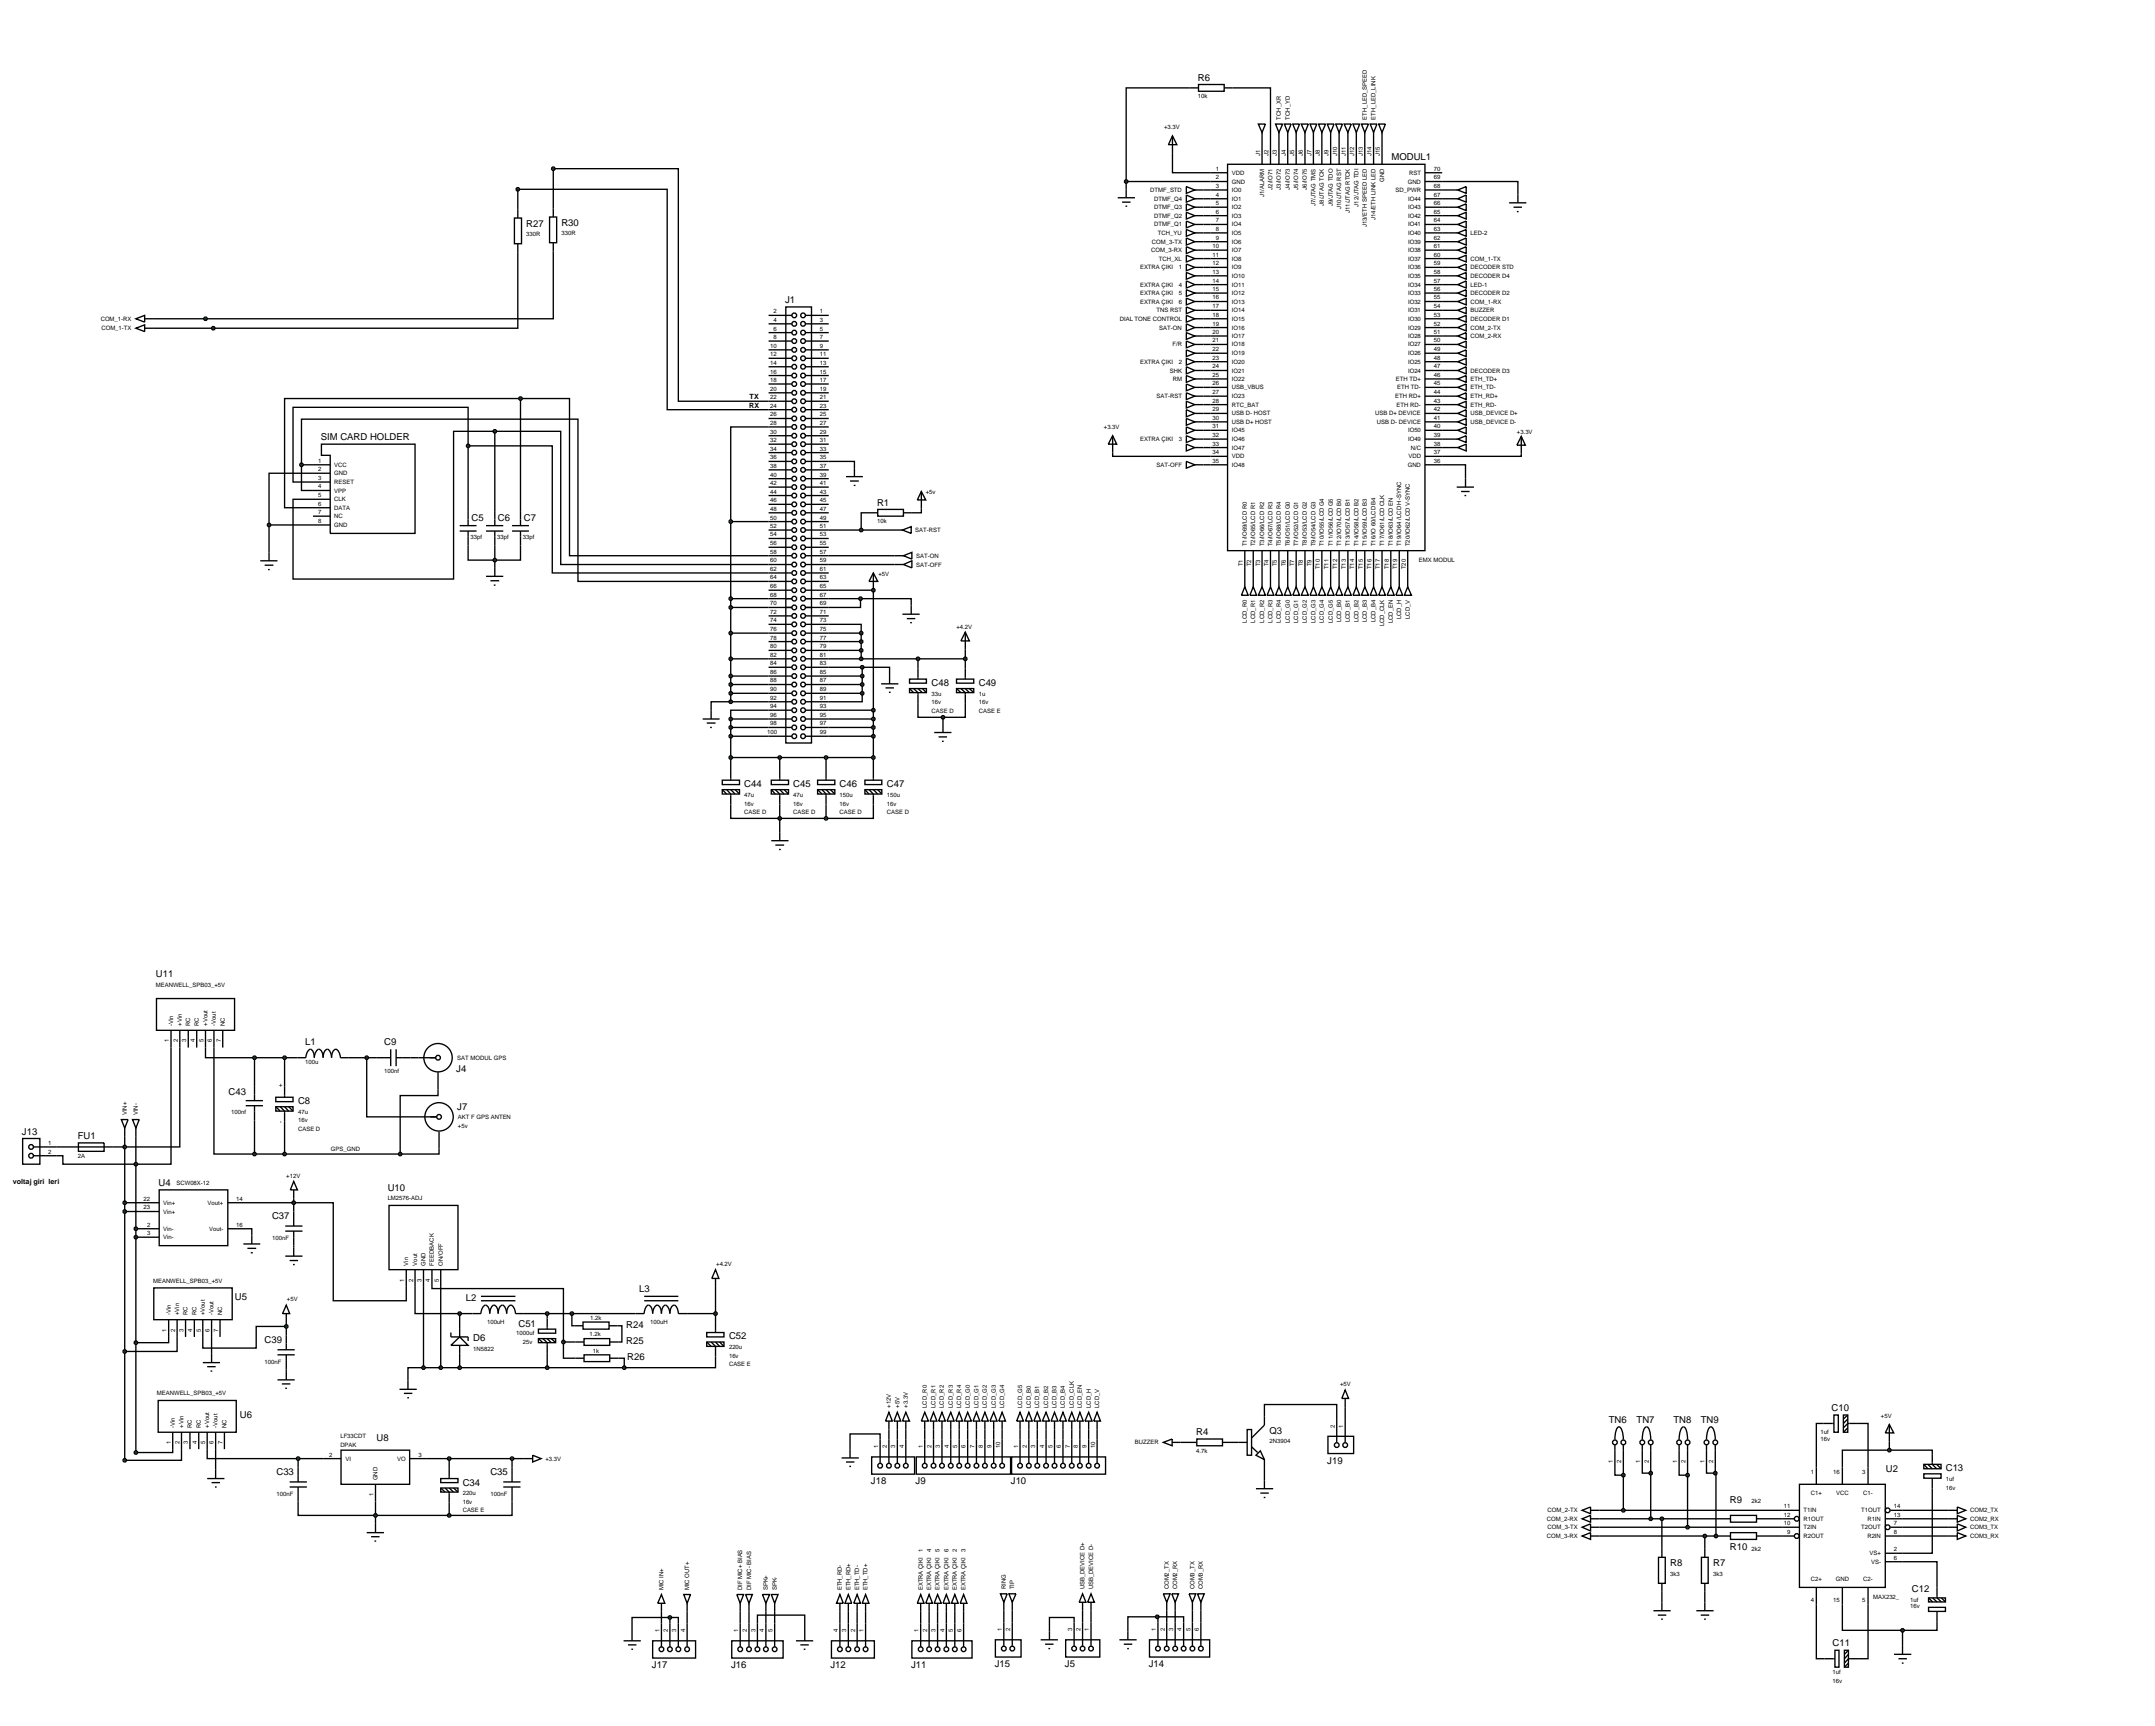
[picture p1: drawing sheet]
<svg xmlns="http://www.w3.org/2000/svg" width="638mm" height="511mm" viewBox="0 0 638 511" stroke-linecap="round" stroke-linejoin="round" font-family="sans-serif">
<defs><g id="words">
<g font-size="2.8">
<text x="354.4" y="23.9">R6</text>
<text x="411.7" y="47.5">MODUL1</text>
<text x="155.7" y="67.1">R27</text>
<text x="166.1" y="66.8">R30</text>
<text x="232.3" y="89.7">J1</text>
<text x="94.9" y="130.3">SIM CARD HOLDER</text>
<text x="259.5" y="149.6">R1</text>
<text x="139.5" y="154.1">C5</text>
<text x="147.3" y="154.1">C6</text>
<text x="155" y="154.1">C7</text>
<text x="275.6" y="203">C48</text>
<text x="289.6" y="203">C49</text>
<text x="220.2" y="232.9">C44</text>
<text x="234.7" y="232.9">C45</text>
<text x="248.4" y="232.9">C46</text>
<text x="262.4" y="232.9">C47</text>
<text x="46.1" y="289.1">U11</text>
<text x="90.3" y="309.3">L1</text>
<text x="113.7" y="309.3">C9</text>
<text x="135" y="317.1">J4</text>
<text x="67.6" y="324.1">C43</text>
<text x="88.2" y="326.7">C8</text>
<text x="135.3" y="328.5">J7</text>
<text x="6.5" y="335.7">J13</text>
<text x="23" y="337">FU1</text>
<text x="46.9" y="350.9">U4</text>
<text x="114.7" y="352.3">U10</text>
<text x="80.5" y="360.7">C37</text>
<text x="189.1" y="382.2">L3</text>
<text x="69.5" y="384.6">U5</text>
<text x="137.8" y="385">L2</text>
<text x="153.4" y="392.5">C51</text>
<text x="185.3" y="392.8">R24</text>
<text x="78.3" y="397.3">C39</text>
<text x="140" y="396.8">D6</text>
<text x="185.3" y="397.7">R25</text>
<text x="215.7" y="396.3">C52</text>
<text x="185.6" y="402.5">R26</text>
<text x="71" y="419.6">U6</text>
<text x="541.9" y="417.5">C10</text>
<text x="353.9" y="424.6">R4</text>
<text x="375.6" y="424.2">Q3</text>
<text x="476" y="420.9">TN6</text>
<text x="484.2" y="420.9">TN7</text>
<text x="495.1" y="420.9">TN8</text>
<text x="503.2" y="420.9">TN9</text>
<text x="111.4" y="426.2">U8</text>
<text x="81.8" y="436.4">C33</text>
<text x="145.1" y="436.4">C35</text>
<text x="392.7" y="433">J19</text>
<text x="558" y="435.5">U2</text>
<text x="575.7" y="435.3">C13</text>
<text x="136.9" y="439.5">C34</text>
<text x="257.7" y="439.1">J18</text>
<text x="270.9" y="439.1">J9</text>
<text x="299.1" y="439.1">J10</text>
<text x="511.8" y="444.6">R9</text>
<text x="511.8" y="458.6">R10</text>
<text x="494.2" y="463.3">R8</text>
<text x="506.9" y="463.3">R7</text>
<text x="565.7" y="471">C12</text>
<text x="542.2" y="487.1">C11</text>
<text x="192.9" y="493.5">J17</text>
<text x="216.3" y="493.5">J16</text>
<text x="245.7" y="493.5">J12</text>
<text x="269.6" y="493.5">J11</text>
<text x="294.3" y="493.2">J15</text>
<text x="315.1" y="493.2">J5</text>
<text x="339.9" y="493.2">J14</text>
</g>
<g font-size="2.1">
<text x="221.8" y="118">TX</text>
<text x="221.7" y="120.6">RX</text>
<text x="3.8" y="350.1">voltaj girişleri</text>
</g>
<g font-size="1.8">
<text x="354.4" y="29">10k</text>
<text x="379" y="35.4" transform="rotate(-90 379 35.4)">TCH_XR</text>
<text x="381.6" y="35.4" transform="rotate(-90 381.6 35.4)">TCH_YD</text>
<text x="404.4" y="35.4" transform="rotate(-90 404.4 35.4)">ETH_LED_SPEED</text>
<text x="407" y="35.4" transform="rotate(-90 407 35.4)">ETH_LED_LINK</text>
<text x="344.4" y="38.3">+3.3V</text>
<text x="372.8" y="46.1" transform="rotate(-90 372.8 46.1)">J1</text>
<text x="375.3" y="46.1" transform="rotate(-90 375.3 46.1)">J2</text>
<text x="377.8" y="46.1" transform="rotate(-90 377.8 46.1)">J3</text>
<text x="380.4" y="46.1" transform="rotate(-90 380.4 46.1)">J4</text>
<text x="382.9" y="46.1" transform="rotate(-90 382.9 46.1)">J5</text>
<text x="385.5" y="46.1" transform="rotate(-90 385.5 46.1)">J6</text>
<text x="388" y="46.1" transform="rotate(-90 388 46.1)">J7</text>
<text x="390.5" y="46.1" transform="rotate(-90 390.5 46.1)">J8</text>
<text x="393.1" y="46.1" transform="rotate(-90 393.1 46.1)">J9</text>
<text x="395.6" y="46.1" transform="rotate(-90 395.6 46.1)">J10</text>
<text x="398.2" y="46.1" transform="rotate(-90 398.2 46.1)">J11</text>
<text x="400.7" y="46.1" transform="rotate(-90 400.7 46.1)">J12</text>
<text x="403.2" y="46.1" transform="rotate(-90 403.2 46.1)">J13</text>
<text x="405.8" y="46.1" transform="rotate(-90 405.8 46.1)">J14</text>
<text x="408.3" y="46.1" transform="rotate(-90 408.3 46.1)">J15</text>
<text x="359.7" y="50.5">1</text>
<text x="359.7" y="53.1">2</text>
<text x="364.5" y="51.7">VDD</text>
<text x="409.5" y="53.8" transform="rotate(-90 409.5 53.8)">GND</text>
<text x="416.9" y="51.7">RST</text>
<text x="424.2" y="50.5">70</text>
<text x="424.2" y="53.1">69</text>
<text x="340.3" y="56.8">DTMF_STD</text>
<text x="341.5" y="59.4">DTMF_Q4</text>
<text x="359.7" y="55.6">3</text>
<text x="359.7" y="58.2">4</text>
<text x="364.5" y="54.3">GND</text>
<text x="364.5" y="56.8">IO0</text>
<text x="364.5" y="59.4">IO1</text>
<text x="374" y="58.3" transform="rotate(-90 374 58.3)">J1/ALARM</text>
<text x="376.5" y="56.1" transform="rotate(-90 376.5 56.1)">J2/IO71</text>
<text x="379" y="56.1" transform="rotate(-90 379 56.1)">J3/IO72</text>
<text x="381.6" y="56.1" transform="rotate(-90 381.6 56.1)">J4/IO73</text>
<text x="384.1" y="56.1" transform="rotate(-90 384.1 56.1)">J5/IO74</text>
<text x="386.7" y="56.1" transform="rotate(-90 386.7 56.1)">J6/IO75</text>
<text x="412.9" y="56.8">SD_PWR</text>
<text x="416.5" y="54.3">GND</text>
<text x="416.6" y="59.4">IO44</text>
<text x="424.2" y="55.6">68</text>
<text x="424.2" y="58.2">67</text>
<text x="341.5" y="61.9">DTMF_Q3</text>
<text x="341.5" y="64.4">DTMF_Q2</text>
<text x="359.7" y="60.7">5</text>
<text x="359.7" y="63.2">6</text>
<text x="359.7" y="65.8">7</text>
<text x="364.5" y="61.9">IO2</text>
<text x="364.5" y="64.4">IO3</text>
<text x="389.2" y="61" transform="rotate(-90 389.2 61)">J7/JTAG TMS</text>
<text x="391.7" y="60.8" transform="rotate(-90 391.7 60.8)">J8/JTAG TCK</text>
<text x="394.3" y="61" transform="rotate(-90 394.3 61)">J9/JTAG TDO</text>
<text x="396.8" y="61.8" transform="rotate(-90 396.8 61.8)">J10/JTAG RST</text>
<text x="399.4" y="63" transform="rotate(-90 399.4 63)">J11/JTAG RTCK</text>
<text x="401.9" y="61.1" transform="rotate(-90 401.9 61.1)">J12/JTAG TDI</text>
<text x="407" y="65.1" transform="rotate(-90 407 65.1)">J14/ETH LINK LED</text>
<text x="416.6" y="61.9">IO43</text>
<text x="416.6" y="64.4">IO42</text>
<text x="424.2" y="60.7">66</text>
<text x="424.2" y="63.2">65</text>
<text x="424.2" y="65.8">64</text>
<text x="155.7" y="69.9">330R</text>
<text x="166.1" y="69.6">330R</text>
<text x="341.5" y="67">DTMF_Q1</text>
<text x="342.6" y="69.5">TCH_YU</text>
<text x="359.7" y="68.3">8</text>
<text x="359.7" y="70.9">9</text>
<text x="364.5" y="67">IO4</text>
<text x="364.5" y="69.5">IO5</text>
<text x="404.4" y="67.2" transform="rotate(-90 404.4 67.2)">J13/ETH SPEED LED</text>
<text x="416.6" y="67">IO41</text>
<text x="416.6" y="69.5">IO40</text>
<text x="424.2" y="68.3">63</text>
<text x="424.2" y="70.9">62</text>
<text x="435.1" y="69.5">LED-2</text>
<text x="340.6" y="74.6">COM_3-RX</text>
<text x="340.8" y="72.1">COM_3-TX</text>
<text x="342.9" y="77.1">TCH_XL</text>
<text x="358.7" y="73.4">10</text>
<text x="358.7" y="75.9">11</text>
<text x="364.5" y="72.1">IO6</text>
<text x="364.5" y="74.6">IO7</text>
<text x="364.5" y="77.1">IO8</text>
<text x="416.6" y="74.6">IO38</text>
<text x="416.6" y="77.1">IO37</text>
<text x="416.6" y="72.1">IO39</text>
<text x="424.2" y="73.4">61</text>
<text x="424.2" y="75.9">60</text>
<text x="435.1" y="77.1">COM_1-TX</text>
<text x="337.3" y="79.7">EXTRA ÇIKIŞ 1</text>
<text x="358.7" y="78.5">12</text>
<text x="358.7" y="81">13</text>
<text x="358.7" y="83.6">14</text>
<text x="364.5" y="79.7">IO9</text>
<text x="364.5" y="82.2">IO10</text>
<text x="416.6" y="79.7">IO36</text>
<text x="416.6" y="82.2">IO35</text>
<text x="424.2" y="78.5">59</text>
<text x="424.2" y="81">58</text>
<text x="424.2" y="83.6">57</text>
<text x="435.1" y="79.7">DECODER STD</text>
<text x="435.1" y="82.2">DECODER D4</text>
<text x="337.3" y="84.8">EXTRA ÇIKIŞ 4</text>
<text x="337.3" y="87.3">EXTRA ÇIKIŞ 5</text>
<text x="337.3" y="89.8">EXTRA ÇIKIŞ 6</text>
<text x="358.7" y="86.1">15</text>
<text x="358.7" y="88.6">16</text>
<text x="364.5" y="84.8">IO11</text>
<text x="364.5" y="87.3">IO12</text>
<text x="364.5" y="89.8">IO13</text>
<text x="416.6" y="84.8">IO34</text>
<text x="416.6" y="87.3">IO33</text>
<text x="416.6" y="89.8">IO32</text>
<text x="424.2" y="86.1">56</text>
<text x="424.2" y="88.6">55</text>
<text x="435.1" y="84.8">LED-1</text>
<text x="435.1" y="87.3">DECODER D2</text>
<text x="435.1" y="89.8">COM_1-RX</text>
<text x="29.8" y="94.9">COM_1-RX</text>
<text x="228.9" y="92.7">2</text>
<text x="228.9" y="95.2">4</text>
<text x="242.6" y="92.7">1</text>
<text x="242.6" y="95.2">3</text>
<text x="331.3" y="94.9">DIAL TONE CONTROL</text>
<text x="342.2" y="92.4">TNS RST</text>
<text x="358.7" y="91.2">17</text>
<text x="358.7" y="93.7">18</text>
<text x="364.5" y="92.4">IO14</text>
<text x="364.5" y="94.9">IO15</text>
<text x="416.6" y="92.4">IO31</text>
<text x="416.6" y="94.9">IO30</text>
<text x="424.2" y="91.2">54</text>
<text x="424.2" y="93.7">53</text>
<text x="435.1" y="92.4">BUZZER</text>
<text x="435.1" y="94.9">DECODER D1</text>
<text x="30" y="97.7">COM_1-TX</text>
<text x="228.9" y="97.8">6</text>
<text x="228.9" y="100.3">8</text>
<text x="242.6" y="97.8">5</text>
<text x="242.6" y="100.3">7</text>
<text x="343" y="97.5">SAT-ON</text>
<text x="358.7" y="96.3">19</text>
<text x="358.7" y="98.8">20</text>
<text x="358.7" y="101.3">21</text>
<text x="364.5" y="97.5">IO16</text>
<text x="364.5" y="100">IO17</text>
<text x="416.6" y="97.5">IO29</text>
<text x="416.6" y="100">IO28</text>
<text x="424.2" y="96.3">52</text>
<text x="424.2" y="98.8">51</text>
<text x="424.2" y="101.3">50</text>
<text x="435.1" y="97.5">COM_2-TX</text>
<text x="435.1" y="100">COM_2-RX</text>
<text x="227.9" y="102.9">10</text>
<text x="227.9" y="105.4">12</text>
<text x="227.9" y="107.9">14</text>
<text x="242.6" y="102.9">9</text>
<text x="242.6" y="105.4">11</text>
<text x="242.6" y="107.9">13</text>
<text x="337.3" y="107.6">EXTRA ÇIKIŞ 2</text>
<text x="346.9" y="102.5">F/R</text>
<text x="358.7" y="103.9">22</text>
<text x="358.7" y="106.4">23</text>
<text x="364.5" y="102.5">IO18</text>
<text x="364.5" y="105.1">IO19</text>
<text x="364.5" y="107.6">IO20</text>
<text x="416.6" y="102.5">IO27</text>
<text x="416.6" y="105.1">IO26</text>
<text x="416.6" y="107.6">IO25</text>
<text x="424.2" y="103.9">49</text>
<text x="424.2" y="106.4">48</text>
<text x="227.9" y="110.5">16</text>
<text x="227.9" y="113">18</text>
<text x="242.6" y="110.5">15</text>
<text x="242.6" y="113">17</text>
<text x="346.1" y="110.2">SHK</text>
<text x="347" y="112.7">RM</text>
<text x="358.7" y="109">24</text>
<text x="358.7" y="111.5">25</text>
<text x="358.7" y="114">26</text>
<text x="364.5" y="110.2">IO21</text>
<text x="364.5" y="112.7">IO22</text>
<text x="413" y="112.7">ETH TD+</text>
<text x="416.6" y="110.2">IO24</text>
<text x="424.2" y="109">47</text>
<text x="424.2" y="111.5">46</text>
<text x="424.2" y="114">45</text>
<text x="435.1" y="110.2">DECODER D3</text>
<text x="435.1" y="112.7">ETH_TD+</text>
<text x="227.9" y="115.6">20</text>
<text x="227.9" y="118.1">22</text>
<text x="242.6" y="115.6">19</text>
<text x="242.6" y="118.1">21</text>
<text x="342.2" y="117.8">SAT-RST</text>
<text x="358.7" y="116.6">27</text>
<text x="358.7" y="119.1">28</text>
<text x="364.5" y="115.2">USB_VBUS</text>
<text x="364.5" y="117.8">IO23</text>
<text x="412.8" y="117.8">ETH RD+</text>
<text x="413.4" y="115.2">ETH TD-</text>
<text x="424.2" y="116.6">44</text>
<text x="424.2" y="119.1">43</text>
<text x="435.1" y="115.2">ETH_TD-</text>
<text x="435.1" y="117.8">ETH_RD+</text>
<text x="227.9" y="120.6">24</text>
<text x="227.9" y="123.2">26</text>
<text x="227.9" y="125.7">28</text>
<text x="242.6" y="120.6">23</text>
<text x="242.6" y="123.2">25</text>
<text x="242.6" y="125.7">27</text>
<text x="358.7" y="121.7">29</text>
<text x="358.7" y="124.2">30</text>
<text x="364.5" y="120.3">RTC_BAT</text>
<text x="364.5" y="122.9">USB D- HOST</text>
<text x="364.5" y="125.4">USB D+ HOST</text>
<text x="406.9" y="122.9">USB D+ DEVICE</text>
<text x="407.4" y="125.4">USB D- DEVICE</text>
<text x="413.2" y="120.3">ETH RD-</text>
<text x="424.2" y="121.7">42</text>
<text x="424.2" y="124.2">41</text>
<text x="435.1" y="120.3">ETH_RD-</text>
<text x="435.1" y="122.9">USB_DEVICE D+</text>
<text x="435.1" y="125.4">USB_DEVICE D-</text>
<text x="227.9" y="128.3">30</text>
<text x="227.9" y="130.8">32</text>
<text x="242.6" y="128.3">29</text>
<text x="242.6" y="130.8">31</text>
<text x="326.6" y="126.9">+3.3V</text>
<text x="337.3" y="130.5">EXTRA ÇIKIŞ 3</text>
<text x="358.7" y="126.7">31</text>
<text x="358.7" y="129.3">32</text>
<text x="358.7" y="131.8">33</text>
<text x="364.5" y="127.9">IO45</text>
<text x="364.5" y="130.5">IO46</text>
<text x="416.6" y="127.9">IO50</text>
<text x="416.6" y="130.5">IO49</text>
<text x="424.2" y="126.7">40</text>
<text x="424.2" y="129.3">39</text>
<text x="424.2" y="131.8">38</text>
<text x="448.8" y="128.4">+3.3V</text>
<text x="94.1" y="136.9">1</text>
<text x="227.9" y="133.3">34</text>
<text x="227.9" y="135.9">36</text>
<text x="242.6" y="133.3">33</text>
<text x="242.6" y="135.9">35</text>
<text x="358.7" y="134.4">34</text>
<text x="358.7" y="136.9">35</text>
<text x="364.5" y="133">IO47</text>
<text x="364.5" y="135.6">VDD</text>
<text x="416.7" y="135.6">VDD</text>
<text x="417.4" y="133">N/C</text>
<text x="424.2" y="134.4">37</text>
<text x="424.2" y="136.9">36</text>
<text x="94.1" y="139.4">2</text>
<text x="94.1" y="142">3</text>
<text x="98.9" y="138.1">VCC</text>
<text x="98.9" y="140.6">GND</text>
<text x="98.9" y="143.2">RESET</text>
<text x="227.9" y="138.4">38</text>
<text x="227.9" y="141">40</text>
<text x="227.9" y="143.5">42</text>
<text x="242.6" y="138.4">37</text>
<text x="242.6" y="141">39</text>
<text x="242.6" y="143.5">41</text>
<text x="342.2" y="138.1">SAT-OFF</text>
<text x="364.5" y="138.1">IO48</text>
<text x="416.5" y="138.1">GND</text>
<text x="94.1" y="144.5">4</text>
<text x="94.1" y="147.1">5</text>
<text x="94.1" y="149.6">6</text>
<text x="98.9" y="145.7">VPP</text>
<text x="98.9" y="148.3">CLK</text>
<text x="227.9" y="146">44</text>
<text x="227.9" y="148.6">46</text>
<text x="242.6" y="146">43</text>
<text x="242.6" y="148.6">45</text>
<text x="273.9" y="146.2">+5v</text>
<text x="94.1" y="152.1">7</text>
<text x="94.1" y="154.7">8</text>
<text x="98.9" y="150.8">DATA</text>
<text x="98.9" y="153.3">NC</text>
<text x="98.9" y="155.9">GND</text>
<text x="227.9" y="151.1">48</text>
<text x="227.9" y="153.7">50</text>
<text x="242.6" y="151.1">47</text>
<text x="242.6" y="153.7">49</text>
<text x="259.5" y="154.7">10k</text>
<text x="139.2" y="159.4">33pf</text>
<text x="147.1" y="159.4">33pf</text>
<text x="154.7" y="159.4">33pf</text>
<text x="227.9" y="156.2">52</text>
<text x="227.9" y="158.7">54</text>
<text x="227.9" y="161.3">56</text>
<text x="242.6" y="156.2">51</text>
<text x="242.6" y="158.7">53</text>
<text x="242.6" y="161.3">55</text>
<text x="270.8" y="157.4">SAT-RST</text>
<text x="368.9" y="161.6" transform="rotate(-90 368.9 161.6)">T1/IO69/LCD R0</text>
<text x="371.4" y="161.6" transform="rotate(-90 371.4 161.6)">T2/IO65/LCD R1</text>
<text x="374" y="161.6" transform="rotate(-90 374 161.6)">T3/IO66/LCD R2</text>
<text x="376.5" y="161.6" transform="rotate(-90 376.5 161.6)">T4/IO67/LCD R3</text>
<text x="379" y="161.6" transform="rotate(-90 379 161.6)">T5/IO68/LCD R4</text>
<text x="381.6" y="161.6" transform="rotate(-90 381.6 161.6)">T6/IO51/LCD G0</text>
<text x="384.1" y="161.6" transform="rotate(-90 384.1 161.6)">T7/IO52/LCD G1</text>
<text x="386.7" y="161.6" transform="rotate(-90 386.7 161.6)">T8/IO53/LCD G2</text>
<text x="389.2" y="161.6" transform="rotate(-90 389.2 161.6)">T9/IO54/LCD G3</text>
<text x="391.7" y="161.6" transform="rotate(-90 391.7 161.6)">T10/IO55/LCD G4</text>
<text x="394.3" y="161.6" transform="rotate(-90 394.3 161.6)">T11/IO56/LCD G5</text>
<text x="396.8" y="161.6" transform="rotate(-90 396.8 161.6)">T12/IO70/LCD B0</text>
<text x="399.4" y="161.6" transform="rotate(-90 399.4 161.6)">T13/IO57/LCD B1</text>
<text x="401.9" y="161.6" transform="rotate(-90 401.9 161.6)">T14/IO58/LCD B2</text>
<text x="404.4" y="161.6" transform="rotate(-90 404.4 161.6)">T15/IO59/LCD B3</text>
<text x="407" y="161.6" transform="rotate(-90 407 161.6)">T16/IO 60/LCD B4</text>
<text x="409.5" y="161.6" transform="rotate(-90 409.5 161.6)">T17/IO61/LCD CLK</text>
<text x="412.1" y="161.6" transform="rotate(-90 412.1 161.6)">T18/IO63/LCD EN</text>
<text x="414.6" y="161.6" transform="rotate(-90 414.6 161.6)">T19/IO64 /LCD H-SYNC</text>
<text x="417.1" y="161.6" transform="rotate(-90 417.1 161.6)">T20/IO62/LCD V-SYNC</text>
<text x="227.9" y="163.8">58</text>
<text x="227.9" y="166.4">60</text>
<text x="242.6" y="163.8">57</text>
<text x="242.6" y="166.4">59</text>
<text x="271.1" y="165">SAT-ON</text>
<text x="271.1" y="167.6">SAT-OFF</text>
<text x="367.7" y="167.5" transform="rotate(-90 367.7 167.5)">T1</text>
<text x="370.2" y="167.5" transform="rotate(-90 370.2 167.5)">T2</text>
<text x="372.8" y="167.5" transform="rotate(-90 372.8 167.5)">T3</text>
<text x="375.3" y="167.5" transform="rotate(-90 375.3 167.5)">T4</text>
<text x="377.8" y="167.5" transform="rotate(-90 377.8 167.5)">T5</text>
<text x="380.4" y="167.5" transform="rotate(-90 380.4 167.5)">T6</text>
<text x="382.9" y="167.5" transform="rotate(-90 382.9 167.5)">T7</text>
<text x="385.5" y="167.5" transform="rotate(-90 385.5 167.5)">T8</text>
<text x="388" y="167.5" transform="rotate(-90 388 167.5)">T9</text>
<text x="419.8" y="166.4">EMX MODUL</text>
<text x="227.9" y="168.9">62</text>
<text x="227.9" y="171.4">64</text>
<text x="227.9" y="174">66</text>
<text x="242.6" y="168.9">61</text>
<text x="242.6" y="171.4">63</text>
<text x="242.6" y="174">65</text>
<text x="259.9" y="170.4">+5V</text>
<text x="390.5" y="168.4" transform="rotate(-90 390.5 168.4)">T10</text>
<text x="393.1" y="168.4" transform="rotate(-90 393.1 168.4)">T11</text>
<text x="395.6" y="168.4" transform="rotate(-90 395.6 168.4)">T12</text>
<text x="398.2" y="168.4" transform="rotate(-90 398.2 168.4)">T13</text>
<text x="400.7" y="168.4" transform="rotate(-90 400.7 168.4)">T14</text>
<text x="403.2" y="168.4" transform="rotate(-90 403.2 168.4)">T15</text>
<text x="405.8" y="168.4" transform="rotate(-90 405.8 168.4)">T16</text>
<text x="408.3" y="168.4" transform="rotate(-90 408.3 168.4)">T17</text>
<text x="410.9" y="168.4" transform="rotate(-90 410.9 168.4)">T18</text>
<text x="413.4" y="168.4" transform="rotate(-90 413.4 168.4)">T19</text>
<text x="415.9" y="168.4" transform="rotate(-90 415.9 168.4)">T20</text>
<text x="227.9" y="176.5">68</text>
<text x="227.9" y="179.1">70</text>
<text x="242.6" y="176.5">67</text>
<text x="242.6" y="179.1">69</text>
<text x="227.9" y="181.6">72</text>
<text x="227.9" y="184.1">74</text>
<text x="242.6" y="181.6">71</text>
<text x="242.6" y="184.1">73</text>
<text x="368.9" y="184.2" transform="rotate(-90 368.9 184.2)">LCD_R0</text>
<text x="371.4" y="184.2" transform="rotate(-90 371.4 184.2)">LCD_R1</text>
<text x="374" y="184.2" transform="rotate(-90 374 184.2)">LCD_R2</text>
<text x="376.5" y="184.2" transform="rotate(-90 376.5 184.2)">LCD_R3</text>
<text x="379" y="184.2" transform="rotate(-90 379 184.2)">LCD_R4</text>
<text x="381.6" y="184.3" transform="rotate(-90 381.6 184.3)">LCD_G0</text>
<text x="384.1" y="184.3" transform="rotate(-90 384.1 184.3)">LCD_G1</text>
<text x="386.7" y="184.3" transform="rotate(-90 386.7 184.3)">LCD_G2</text>
<text x="389.2" y="184.3" transform="rotate(-90 389.2 184.3)">LCD_G3</text>
<text x="391.7" y="184.3" transform="rotate(-90 391.7 184.3)">LCD_G4</text>
<text x="394.3" y="184.3" transform="rotate(-90 394.3 184.3)">LCD_G5</text>
<text x="396.8" y="184.1" transform="rotate(-90 396.8 184.1)">LCD_B0</text>
<text x="399.4" y="184.1" transform="rotate(-90 399.4 184.1)">LCD_B1</text>
<text x="401.9" y="184.1" transform="rotate(-90 401.9 184.1)">LCD_B2</text>
<text x="404.4" y="184.1" transform="rotate(-90 404.4 184.1)">LCD_B3</text>
<text x="407" y="184.1" transform="rotate(-90 407 184.1)">LCD_B4</text>
<text x="409.5" y="185.3" transform="rotate(-90 409.5 185.3)">LCD_CLK</text>
<text x="412.1" y="184.4" transform="rotate(-90 412.1 184.4)">LCD_EN</text>
<text x="414.6" y="183.2" transform="rotate(-90 414.6 183.2)">LCD_H</text>
<text x="417.1" y="183.1" transform="rotate(-90 417.1 183.1)">LCD_V</text>
<text x="227.9" y="186.7">76</text>
<text x="227.9" y="189.2">78</text>
<text x="227.9" y="191.8">80</text>
<text x="242.6" y="186.7">75</text>
<text x="242.6" y="189.2">77</text>
<text x="242.6" y="191.8">79</text>
<text x="283" y="186.1">+4.2V</text>
<text x="227.9" y="194.3">82</text>
<text x="227.9" y="196.8">84</text>
<text x="242.6" y="194.3">81</text>
<text x="242.6" y="196.8">83</text>
<text x="227.9" y="199.4">86</text>
<text x="227.9" y="201.9">88</text>
<text x="242.6" y="199.4">85</text>
<text x="242.6" y="201.9">87</text>
<text x="227.9" y="204.5">90</text>
<text x="227.9" y="207">92</text>
<text x="227.9" y="209.5">94</text>
<text x="242.6" y="204.5">89</text>
<text x="242.6" y="207">91</text>
<text x="242.6" y="209.5">93</text>
<text x="275.6" y="205.8">33u</text>
<text x="275.6" y="208.3">16v</text>
<text x="289.6" y="205.8">1u</text>
<text x="289.6" y="208.3">16v</text>
<text x="227.9" y="212.1">96</text>
<text x="227.9" y="214.6">98</text>
<text x="242.6" y="212.1">95</text>
<text x="242.6" y="214.6">97</text>
<text x="275.6" y="210.8">CASE D</text>
<text x="289.6" y="210.8">CASE E</text>
<text x="227" y="217.2">100</text>
<text x="242.6" y="217.2">99</text>
<text x="220.2" y="235.7">47u</text>
<text x="220.2" y="238.3">16v</text>
<text x="234.7" y="235.7">47u</text>
<text x="234.7" y="238.3">16v</text>
<text x="248.4" y="235.7">150u</text>
<text x="248.4" y="238.3">16v</text>
<text x="262.4" y="235.7">150u</text>
<text x="262.4" y="238.3">16v</text>
<text x="220.2" y="240.8">CASE D</text>
<text x="234.7" y="240.8">CASE D</text>
<text x="248.4" y="240.8">CASE D</text>
<text x="262.4" y="240.8">CASE D</text>
<text x="46.1" y="291.9">MEANWELL_SPB03_+5V</text>
<text x="51.2" y="303.5" transform="rotate(-90 51.2 303.5)">-Vin</text>
<text x="53.8" y="303.5" transform="rotate(-90 53.8 303.5)">+Vin</text>
<text x="56.3" y="303.5" transform="rotate(-90 56.3 303.5)">RC</text>
<text x="58.8" y="303.5" transform="rotate(-90 58.8 303.5)">RC</text>
<text x="61.4" y="303.5" transform="rotate(-90 61.4 303.5)">+Vout</text>
<text x="63.9" y="303.5" transform="rotate(-90 63.9 303.5)">-Vout</text>
<text x="66.5" y="303.5" transform="rotate(-90 66.5 303.5)">NC</text>
<text x="50" y="308.3" transform="rotate(-90 50 308.3)">1</text>
<text x="52.6" y="308.3" transform="rotate(-90 52.6 308.3)">2</text>
<text x="55.1" y="308.3" transform="rotate(-90 55.1 308.3)">3</text>
<text x="57.6" y="308.3" transform="rotate(-90 57.6 308.3)">4</text>
<text x="60.2" y="308.3" transform="rotate(-90 60.2 308.3)">5</text>
<text x="62.7" y="308.3" transform="rotate(-90 62.7 308.3)">6</text>
<text x="65.3" y="308.3" transform="rotate(-90 65.3 308.3)">7</text>
<text x="90.3" y="314.9">100u</text>
<text x="113.7" y="317.5">100nf</text>
<text x="135.3" y="313.5">SAT MODUL GPS</text>
<text x="83.6" y="321.5" transform="rotate(-90 83.6 321.5)">+</text>
<text x="37.5" y="329.9" transform="rotate(-90 37.5 329.9)">VIN+</text>
<text x="40.8" y="329.9" transform="rotate(-90 40.8 329.9)">VIN-</text>
<text x="68.4" y="329.7">100nf</text>
<text x="88.2" y="329.5">47u</text>
<text x="83.6" y="332.3" transform="rotate(-90 83.6 332.3)">-</text>
<text x="88.2" y="332">16v</text>
<text x="88.2" y="334.6">CASE D</text>
<text x="135.5" y="331">AKTİF GPS ANTEN</text>
<text x="135.5" y="333.6">+5v</text>
<text x="14.3" y="338.7">1</text>
<text x="14.3" y="341.3">2</text>
<text x="97.9" y="340.6">GPS_GND</text>
<text x="23" y="342.6">2A</text>
<text x="52.2" y="350.7">SCW08X-12</text>
<text x="84.7" y="348.6">+12V</text>
<text x="42.5" y="355.2">22</text>
<text x="42.5" y="357.8">23</text>
<text x="48.3" y="356.4">Vin+</text>
<text x="48.3" y="359">Vin+</text>
<text x="61.4" y="356.4">Vout+</text>
<text x="69.9" y="355.2">14</text>
<text x="114.7" y="355.1">LM2576-ADJ</text>
<text x="43.5" y="362.9">2</text>
<text x="43.5" y="365.4">3</text>
<text x="48.3" y="364.1">Vin-</text>
<text x="61.9" y="364.1">Vout-</text>
<text x="69.9" y="362.9">16</text>
<text x="48.3" y="366.6">Vin-</text>
<text x="80.5" y="366.8">100nF</text>
<text x="120.8" y="374.4" transform="rotate(-90 120.8 374.4)">Vin</text>
<text x="123.4" y="374.4" transform="rotate(-90 123.4 374.4)">Vout</text>
<text x="125.9" y="374.4" transform="rotate(-90 125.9 374.4)">GND</text>
<text x="128.4" y="374.4" transform="rotate(-90 128.4 374.4)">FEEDBACK</text>
<text x="131" y="374.4" transform="rotate(-90 131 374.4)">ON/OFF</text>
<text x="211.9" y="374.5">+4.2V</text>
<text x="45.3" y="379.5">MEANWELL_SPB03_+5V</text>
<text x="119.6" y="379.2" transform="rotate(-90 119.6 379.2)">1</text>
<text x="122.2" y="379.2" transform="rotate(-90 122.2 379.2)">2</text>
<text x="124.7" y="379.2" transform="rotate(-90 124.7 379.2)">3</text>
<text x="127.2" y="379.2" transform="rotate(-90 127.2 379.2)">4</text>
<text x="129.8" y="379.2" transform="rotate(-90 129.8 379.2)">5</text>
<text x="50.5" y="389.1" transform="rotate(-90 50.5 389.1)">-Vin</text>
<text x="53" y="389.1" transform="rotate(-90 53 389.1)">+Vin</text>
<text x="55.5" y="389.1" transform="rotate(-90 55.5 389.1)">RC</text>
<text x="58.1" y="389.1" transform="rotate(-90 58.1 389.1)">RC</text>
<text x="60.6" y="389.1" transform="rotate(-90 60.6 389.1)">+Vout</text>
<text x="63.2" y="389.1" transform="rotate(-90 63.2 389.1)">-Vout</text>
<text x="65.7" y="389.1" transform="rotate(-90 65.7 389.1)">NC</text>
<text x="84.9" y="384.9">+5V</text>
<text x="49.3" y="393.9" transform="rotate(-90 49.3 393.9)">1</text>
<text x="51.8" y="393.9" transform="rotate(-90 51.8 393.9)">2</text>
<text x="54.3" y="393.9" transform="rotate(-90 54.3 393.9)">3</text>
<text x="56.9" y="393.9" transform="rotate(-90 56.9 393.9)">4</text>
<text x="59.4" y="393.9" transform="rotate(-90 59.4 393.9)">5</text>
<text x="62" y="393.9" transform="rotate(-90 62 393.9)">6</text>
<text x="64.5" y="393.9" transform="rotate(-90 64.5 393.9)">7</text>
<text x="144.1" y="391.6">100uH</text>
<text x="152.7" y="395">1000uf</text>
<text x="174.4" y="395.2">1.2k</text>
<text x="174.6" y="390.6">1.2k</text>
<text x="192.4" y="391.6">100uH</text>
<text x="140" y="399.6">1N5822</text>
<text x="154.7" y="397.6">25v</text>
<text x="175.4" y="400.3">1k</text>
<text x="215.7" y="399.1">220u</text>
<text x="215.7" y="401.6">16v</text>
<text x="78.3" y="403.4">100nF</text>
<text x="215.7" y="404.2">CASE E</text>
<text x="46.4" y="412.8">MEANWELL_SPB03_+5V</text>
<text x="396.5" y="410">+5V</text>
<text x="263.6" y="416.5" transform="rotate(-90 263.6 416.5)">+12V</text>
<text x="266.1" y="416.5" transform="rotate(-90 266.1 416.5)">+5V</text>
<text x="268.6" y="416.5" transform="rotate(-90 268.6 416.5)">+3.3V</text>
<text x="274.2" y="416.5" transform="rotate(-90 274.2 416.5)">LCD_R0</text>
<text x="276.8" y="416.5" transform="rotate(-90 276.8 416.5)">LCD_R1</text>
<text x="279.3" y="416.5" transform="rotate(-90 279.3 416.5)">LCD_R2</text>
<text x="281.9" y="416.5" transform="rotate(-90 281.9 416.5)">LCD_R3</text>
<text x="284.4" y="416.5" transform="rotate(-90 284.4 416.5)">LCD_R4</text>
<text x="286.9" y="416.5" transform="rotate(-90 286.9 416.5)">LCD_G0</text>
<text x="289.5" y="416.5" transform="rotate(-90 289.5 416.5)">LCD_G1</text>
<text x="292" y="416.5" transform="rotate(-90 292 416.5)">LCD_G2</text>
<text x="294.6" y="416.5" transform="rotate(-90 294.6 416.5)">LCD_G3</text>
<text x="297.1" y="416.5" transform="rotate(-90 297.1 416.5)">LCD_G4</text>
<text x="302.4" y="416.5" transform="rotate(-90 302.4 416.5)">LCD_G5</text>
<text x="305" y="416.5" transform="rotate(-90 305 416.5)">LCD_B0</text>
<text x="307.5" y="416.5" transform="rotate(-90 307.5 416.5)">LCD_B1</text>
<text x="310.1" y="416.5" transform="rotate(-90 310.1 416.5)">LCD_B2</text>
<text x="312.6" y="416.5" transform="rotate(-90 312.6 416.5)">LCD_B3</text>
<text x="315.1" y="416.5" transform="rotate(-90 315.1 416.5)">LCD_B4</text>
<text x="317.7" y="416.5" transform="rotate(-90 317.7 416.5)">LCD_CLK</text>
<text x="320.1" y="416.5" transform="rotate(-90 320.1 416.5)">LCD_EN</text>
<text x="322.7" y="416.5" transform="rotate(-90 322.7 416.5)">LCD_H</text>
<text x="325.2" y="416.5" transform="rotate(-90 325.2 416.5)">LCD_V</text>
<text x="556.5" y="419.4">+5V</text>
<text x="51.7" y="422.4" transform="rotate(-90 51.7 422.4)">-Vin</text>
<text x="54.3" y="422.4" transform="rotate(-90 54.3 422.4)">+Vin</text>
<text x="56.8" y="422.4" transform="rotate(-90 56.8 422.4)">RC</text>
<text x="59.4" y="422.4" transform="rotate(-90 59.4 422.4)">RC</text>
<text x="61.9" y="422.4" transform="rotate(-90 61.9 422.4)">+Vout</text>
<text x="64.4" y="422.4" transform="rotate(-90 64.4 422.4)">-Vout</text>
<text x="67" y="422.4" transform="rotate(-90 67 422.4)">NC</text>
<text x="100.7" y="425.5">LF33CDT</text>
<text x="394.9" y="422.4" transform="rotate(-90 394.9 422.4)">2</text>
<text x="397.4" y="422.4" transform="rotate(-90 397.4 422.4)">1</text>
<text x="538.6" y="424.1">1uf</text>
<text x="50.5" y="427.2" transform="rotate(-90 50.5 427.2)">1</text>
<text x="53.1" y="427.2" transform="rotate(-90 53.1 427.2)">2</text>
<text x="55.6" y="427.2" transform="rotate(-90 55.6 427.2)">3</text>
<text x="58.2" y="427.2" transform="rotate(-90 58.2 427.2)">4</text>
<text x="60.7" y="427.2" transform="rotate(-90 60.7 427.2)">5</text>
<text x="63.2" y="427.2" transform="rotate(-90 63.2 427.2)">6</text>
<text x="65.8" y="427.2" transform="rotate(-90 65.8 427.2)">7</text>
<text x="97.4" y="430.9">2</text>
<text x="100.7" y="428">DPAK</text>
<text x="123.8" y="430.9">3</text>
<text x="259.8" y="428.5" transform="rotate(-90 259.8 428.5)">1</text>
<text x="262.4" y="428.5" transform="rotate(-90 262.4 428.5)">2</text>
<text x="264.9" y="428.5" transform="rotate(-90 264.9 428.5)">3</text>
<text x="267.4" y="428.5" transform="rotate(-90 267.4 428.5)">4</text>
<text x="273" y="428.5" transform="rotate(-90 273 428.5)">1</text>
<text x="275.6" y="428.5" transform="rotate(-90 275.6 428.5)">2</text>
<text x="278.1" y="428.5" transform="rotate(-90 278.1 428.5)">3</text>
<text x="280.7" y="428.5" transform="rotate(-90 280.7 428.5)">4</text>
<text x="283.2" y="428.5" transform="rotate(-90 283.2 428.5)">5</text>
<text x="285.7" y="428.5" transform="rotate(-90 285.7 428.5)">6</text>
<text x="288.3" y="428.5" transform="rotate(-90 288.3 428.5)">7</text>
<text x="290.8" y="428.5" transform="rotate(-90 290.8 428.5)">8</text>
<text x="293.4" y="428.5" transform="rotate(-90 293.4 428.5)">9</text>
<text x="295.9" y="428.5" transform="rotate(-90 295.9 428.5)">10</text>
<text x="301.2" y="428.5" transform="rotate(-90 301.2 428.5)">1</text>
<text x="303.8" y="428.5" transform="rotate(-90 303.8 428.5)">2</text>
<text x="306.3" y="428.5" transform="rotate(-90 306.3 428.5)">3</text>
<text x="308.9" y="428.5" transform="rotate(-90 308.9 428.5)">4</text>
<text x="311.4" y="428.5" transform="rotate(-90 311.4 428.5)">5</text>
<text x="313.9" y="428.5" transform="rotate(-90 313.9 428.5)">6</text>
<text x="316.5" y="428.5" transform="rotate(-90 316.5 428.5)">7</text>
<text x="318.9" y="428.5" transform="rotate(-90 318.9 428.5)">8</text>
<text x="321.5" y="428.5" transform="rotate(-90 321.5 428.5)">9</text>
<text x="324" y="428.5" transform="rotate(-90 324 428.5)">10</text>
<text x="335.8" y="427.3">BUZZER</text>
<text x="353.9" y="429.7">4.7k</text>
<text x="375.6" y="427">2N3904</text>
<text x="538.6" y="426.2">16v</text>
<text x="102.2" y="432.1">VI</text>
<text x="111.7" y="437.9" transform="rotate(-90 111.7 437.9)">GND</text>
<text x="117.5" y="432.1">VO</text>
<text x="161.4" y="432.1">+3.3V</text>
<text x="477.2" y="432.8" transform="rotate(-90 477.2 432.8)">1</text>
<text x="479.7" y="432.8" transform="rotate(-90 479.7 432.8)">2</text>
<text x="485.3" y="432.8" transform="rotate(-90 485.3 432.8)">1</text>
<text x="487.8" y="432.8" transform="rotate(-90 487.8 432.8)">2</text>
<text x="496.2" y="432.8" transform="rotate(-90 496.2 432.8)">1</text>
<text x="498.7" y="432.8" transform="rotate(-90 498.7 432.8)">2</text>
<text x="504.3" y="432.8" transform="rotate(-90 504.3 432.8)">1</text>
<text x="506.9" y="432.8" transform="rotate(-90 506.9 432.8)">2</text>
<text x="535.8" y="436">1</text>
<text x="542.4" y="436">16</text>
<text x="551" y="436">3</text>
<text x="81.8" y="442.5">100nF</text>
<text x="110.5" y="442.7" transform="rotate(-90 110.5 442.7)">1</text>
<text x="136.9" y="442.3">220u</text>
<text x="145.1" y="442.5">100nF</text>
<text x="535.8" y="442.2">C1+</text>
<text x="543.3" y="442.2">VCC</text>
<text x="551.3" y="442.2">C1-</text>
<text x="575.7" y="438.1">1uf</text>
<text x="575.7" y="440.7">16v</text>
<text x="136.9" y="444.8">16v</text>
<text x="136.9" y="447.3">CASE E</text>
<text x="457.7" y="449.9">COM_2-RX</text>
<text x="457.9" y="447.4">COM_2-TX</text>
<text x="518.2" y="444.7">2k2</text>
<text x="527.8" y="446.2">11</text>
<text x="527.8" y="448.7">12</text>
<text x="533.6" y="447.4">T1IN</text>
<text x="533.6" y="449.9">R1OUT</text>
<text x="550.7" y="447.4">T1OUT</text>
<text x="552.5" y="449.9">R1IN</text>
<text x="560.3" y="446.2">14</text>
<text x="560.3" y="448.7">13</text>
<text x="582.9" y="449.9">COM2_RX</text>
<text x="582.9" y="447.4">COM2_TX</text>
<text x="457.7" y="455">COM_3-RX</text>
<text x="457.9" y="452.4">COM_3-TX</text>
<text x="527.8" y="451.2">10</text>
<text x="528.8" y="453.8">9</text>
<text x="533.6" y="452.4">T2IN</text>
<text x="533.6" y="455">R2OUT</text>
<text x="550.7" y="452.4">T2OUT</text>
<text x="552.5" y="455">R2IN</text>
<text x="560.3" y="451.2">7</text>
<text x="560.3" y="453.8">8</text>
<text x="582.9" y="455">COM3_RX</text>
<text x="582.9" y="452.4">COM3_TX</text>
<text x="518.2" y="458.7">2k2</text>
<text x="553.1" y="460.1">VS+</text>
<text x="560.3" y="458.9">2</text>
<text x="560.3" y="461.4">6</text>
<text x="494.2" y="466.1">3k3</text>
<text x="506.9" y="466.1">3k3</text>
<text x="535.8" y="467.8">C2+</text>
<text x="543.2" y="467.8">GND</text>
<text x="551.3" y="467.8">C2-</text>
<text x="553.6" y="462.6">VS-</text>
<text x="196.3" y="470.5" transform="rotate(-90 196.3 470.5)">MIC IN+</text>
<text x="203.9" y="470.5" transform="rotate(-90 203.9 470.5)">MIC OUT+</text>
<text x="219.6" y="470.5" transform="rotate(-90 219.6 470.5)">DIF MIC+ BIAS</text>
<text x="222.2" y="470.5" transform="rotate(-90 222.2 470.5)">DIF MIC- BIAS</text>
<text x="227.2" y="470.5" transform="rotate(-90 227.2 470.5)">SPK+</text>
<text x="229.8" y="470.5" transform="rotate(-90 229.8 470.5)">SPK-</text>
<text x="249.1" y="470.5" transform="rotate(-90 249.1 470.5)">ETH_RD-</text>
<text x="251.6" y="470.5" transform="rotate(-90 251.6 470.5)">ETH_RD+</text>
<text x="254.2" y="470.5" transform="rotate(-90 254.2 470.5)">ETH_TD-</text>
<text x="256.7" y="470.5" transform="rotate(-90 256.7 470.5)">ETH_TD+</text>
<text x="273" y="470.5" transform="rotate(-90 273 470.5)">EXTRA ÇIKIŞ 1</text>
<text x="275.5" y="470.5" transform="rotate(-90 275.5 470.5)">EXTRA ÇIKIŞ 4</text>
<text x="278" y="470.5" transform="rotate(-90 278 470.5)">EXTRA ÇIKIŞ 5</text>
<text x="280.6" y="470.5" transform="rotate(-90 280.6 470.5)">EXTRA ÇIKIŞ 6</text>
<text x="283.1" y="470.5" transform="rotate(-90 283.1 470.5)">EXTRA ÇIKIŞ 2</text>
<text x="285.7" y="470.5" transform="rotate(-90 285.7 470.5)">EXTRA ÇIKIŞ 3</text>
<text x="297.6" y="470.2" transform="rotate(-90 297.6 470.2)">RING</text>
<text x="300.1" y="470.2" transform="rotate(-90 300.1 470.2)">TIP</text>
<text x="320.9" y="470.2" transform="rotate(-90 320.9 470.2)">USB_DEVICE D+</text>
<text x="323.4" y="470.2" transform="rotate(-90 323.4 470.2)">USB_DEVICE D-</text>
<text x="345.8" y="470.2" transform="rotate(-90 345.8 470.2)">COM2_TX</text>
<text x="348.3" y="470.2" transform="rotate(-90 348.3 470.2)">COM2_RX</text>
<text x="353.4" y="470.2" transform="rotate(-90 353.4 470.2)">COM3_TX</text>
<text x="355.9" y="470.2" transform="rotate(-90 355.9 470.2)">COM3_RX</text>
<text x="535.8" y="474">4</text>
<text x="542.4" y="474">15</text>
<text x="551" y="474">5</text>
<text x="554.2" y="472.9">MAX232_</text>
<text x="565.2" y="473.8">1uf</text>
<text x="565.2" y="475.8">16v</text>
<text x="195.1" y="482.8" transform="rotate(-90 195.1 482.8)">1</text>
<text x="197.6" y="482.8" transform="rotate(-90 197.6 482.8)">2</text>
<text x="200.1" y="482.8" transform="rotate(-90 200.1 482.8)">3</text>
<text x="202.7" y="482.8" transform="rotate(-90 202.7 482.8)">4</text>
<text x="218.4" y="482.8" transform="rotate(-90 218.4 482.8)">1</text>
<text x="221" y="482.8" transform="rotate(-90 221 482.8)">2</text>
<text x="223.5" y="482.8" transform="rotate(-90 223.5 482.8)">3</text>
<text x="226" y="482.8" transform="rotate(-90 226 482.8)">4</text>
<text x="228.6" y="482.8" transform="rotate(-90 228.6 482.8)">5</text>
<text x="247.9" y="482.8" transform="rotate(-90 247.9 482.8)">4</text>
<text x="250.4" y="482.8" transform="rotate(-90 250.4 482.8)">3</text>
<text x="253" y="482.8" transform="rotate(-90 253 482.8)">2</text>
<text x="255.5" y="482.8" transform="rotate(-90 255.5 482.8)">1</text>
<text x="271.8" y="482.8" transform="rotate(-90 271.8 482.8)">1</text>
<text x="274.3" y="482.8" transform="rotate(-90 274.3 482.8)">2</text>
<text x="276.8" y="482.8" transform="rotate(-90 276.8 482.8)">3</text>
<text x="279.4" y="482.8" transform="rotate(-90 279.4 482.8)">4</text>
<text x="281.9" y="482.8" transform="rotate(-90 281.9 482.8)">5</text>
<text x="284.5" y="482.8" transform="rotate(-90 284.5 482.8)">6</text>
<text x="296.4" y="482.6" transform="rotate(-90 296.4 482.6)">1</text>
<text x="298.9" y="482.6" transform="rotate(-90 298.9 482.6)">2</text>
<text x="317.2" y="482.6" transform="rotate(-90 317.2 482.6)">3</text>
<text x="319.7" y="482.6" transform="rotate(-90 319.7 482.6)">2</text>
<text x="322.2" y="482.6" transform="rotate(-90 322.2 482.6)">1</text>
<text x="342" y="482.6" transform="rotate(-90 342 482.6)">1</text>
<text x="344.6" y="482.6" transform="rotate(-90 344.6 482.6)">2</text>
<text x="347.1" y="482.6" transform="rotate(-90 347.1 482.6)">3</text>
<text x="349.6" y="482.6" transform="rotate(-90 349.6 482.6)">4</text>
<text x="352.2" y="482.6" transform="rotate(-90 352.2 482.6)">5</text>
<text x="354.7" y="482.6" transform="rotate(-90 354.7 482.6)">6</text>
<text x="542.2" y="495.3">1uf</text>
<text x="542.2" y="497.8">16v</text>
</g>
</g></defs>
<g fill="none" stroke="#000" stroke-width=".4">
<path d="M352 26h-18.8v27.7M364.7 26h11.2v22.6M333.2 53.7h30M333.2 53.7v2.3M346.9 45.3v5.8h16.3M356.1 56.2h7.1M356.1 58.8h7.1M363.2 48.6h58.4v114.3h-58.4zM373.4 41.7v6.9M378.4 41.7v6.9M381 41.7v6.9M383.5 41.7v6.9"/>
<path d="M386.1 41.7v6.9M388.6 41.7v6.9M391.1 41.7v6.9M393.7 41.7v6.9M396.2 41.7v6.9M398.8 41.7v6.9M401.3 41.7v6.9M403.8 41.7v6.9M406.4 41.7v6.9M408.9 41.7v6.9M421.6 53.7h27.5v3.8M421.6 56.2h7.1"/>
<path d="M421.6 58.8h7.1M421.6 51.1h5.1M153.2 74.6v22.5h-107.9M153.2 61.9v-5.9h44.2v65.2h36.9M163.7 74.4v19.9h-118.4M163.7 61.7v-11.8h37v68.8h33.6M356.1 61.3h7.1M356.1 63.8h7.1M356.1 66.4h7.1M356.1 68.9h7.1M356.1 71.5h7.1M356.1 74h7.1"/>
<path d="M356.1 76.5h7.1M356.1 79.1h7.1M421.6 61.3h7.1M421.6 63.8h7.1M421.6 66.4h7.1M421.6 68.9h7.1M421.6 71.5h7.1M421.6 74h7.1M421.6 76.5h7.1M421.6 79.1h7.1M227.4 93.3h6.9M227.4 95.8h6.9"/>
<path d="M227.4 98.4h6.9M232.5 90.8h7.6v129h-7.6zM238.3 93.3h6.9M238.3 95.8h6.9M238.3 98.4h6.9M356.1 94.3h7.1M356.1 81.6h7.1M356.1 84.2h7.1M356.1 86.7h7.1M356.1 89.2h7.1M356.1 91.8h7.1M356.1 96.9h7.1"/>
<path d="M356.1 99.4h7.1M421.6 94.3h7.1M421.6 81.6h7.1M421.6 84.2h7.1M421.6 86.7h7.1M421.6 89.2h7.1M421.6 91.8h7.1M421.6 96.9h7.1M421.6 99.4h7.1M154 117.9h-69.8v32.3h8.4M154 117.9h14.5v46.5h65.8M154 117.9v33.3"/>
<path d="M227.4 100.9h6.9M227.4 103.5h6.9M227.4 106h6.9M227.4 108.5h6.9M227.4 111.1h6.9M227.4 113.6h6.9M227.4 116.2h6.9M238.3 100.9h6.9M238.3 103.5h6.9M238.3 106h6.9M238.3 108.5h6.9M238.3 111.1h6.9"/>
<path d="M238.3 113.6h6.9M238.3 116.2h6.9M238.3 118.7h6.9M356.1 101.9h7.1M356.1 104.5h7.1M356.1 107h7.1M356.1 109.6h7.1M356.1 112.1h7.1M356.1 114.6h7.1M356.1 119.7h7.1M356.1 117.2h7.1M421.6 101.9h7.1"/>
<path d="M421.6 104.5h7.1M421.6 107h7.1M421.6 109.6h7.1M421.6 112.1h7.1M421.6 114.6h7.1M421.6 119.7h7.1M421.6 117.2h7.1M89.2 137.5v-13.5h81.8v48h63.3M89.2 137.5v7.6h3.4M89.2 137.5h3.4M92.6 140h-13v15.3M138.5 131.9h24.9v37.6h70.9"/>
<path d="M138.5 131.9v-11.4h-51.8v22.1h5.9M138.5 131.9v19.3M146.4 127.6h-12.2v43.7h-47.5v-23.6h5.9M146.4 127.6h19.5v39.4h68.4M146.4 127.6v23.6M227.4 123.8h6.9M227.4 128.9h6.9M227.4 131.4h6.9M227.4 133.9h6.9M227.4 136.5h6.9M227.4 139h6.9M234.3 126.3h-18.1v28"/>
<path d="M238.3 136.5h14.5v2M238.3 121.2h6.9M238.3 123.8h6.9M238.3 126.3h6.9M238.3 128.9h6.9M238.3 131.4h6.9M238.3 133.9h6.9M238.3 139h6.9M329.2 133.9v1.1h34M356.1 127.3h7.1M356.1 129.9h7.1M356.1 132.4h7.1"/>
<path d="M356.1 137.5h7.1M356.1 122.3h7.1M356.1 124.8h7.1M421.6 137.5h12v4.1M421.6 127.3h7.1M421.6 129.9h7.1M421.6 132.4h7.1M421.6 122.3h7.1M421.6 124.8h7.1M450.1 134.2v.8h-28.5M79.6 155.3h13M79.6 155.3v8.1"/>
<path d="M216.2 154.3v53.3M216.2 154.3h18.1M227.4 156.8h6.9M227.4 151.7h6.9M227.4 141.6h6.9M227.4 144.1h6.9M227.4 146.6h6.9M227.4 149.2h6.9M227.4 159.3h6.9M238.3 156.8h26.2M238.3 154.3h6.9M238.3 151.7h6.9"/>
<path d="M238.3 141.6h6.9M238.3 144.1h6.9M238.3 146.6h6.9M238.3 149.2h6.9M238.3 159.3h6.9M259.7 150.7h7.6v2h-7.6zM259.7 151.7h-4.9v5.1M272.6 145.4v6.3h-5.3M272.6 145.4l1.3 2.5h-2.5zM138.5 161.4v4.3h15.5v-4.3M146.4 161.4v6.6M216.2 179.7h18.1"/>
<path d="M216.2 177.1h18.1M227.4 174.6h6.9M227.4 161.9h6.9M238.3 177.1h16.3M238.3 164.4h26.4M238.3 167h26.4M238.3 174.6h20.1v53.2M238.3 161.9h6.9M238.3 169.5h6.9M238.3 172h6.9M254.6 177.1v2.6h-16.3M254.6 177.1h15v2"/>
<path d="M368.3 162.9v8.1M370.8 162.9v8.1M373.4 162.9v8.1M375.9 162.9v8.1M378.4 162.9v8.1M381 162.9v8.1M383.5 162.9v8.1M386.1 162.9v8.1M388.6 162.9v8.1M391.1 162.9v8.1M393.7 162.9v8.1M396.2 162.9v8.1"/>
<path d="M398.8 162.9v8.1M401.3 162.9v8.1M403.8 162.9v8.1M406.4 162.9v8.1M408.9 162.9v8.1M411.5 162.9v8.1M414 162.9v8.1M416.5 162.9v8.1M216.2 200h18.1M216.2 194.9h18.1M216.2 187.3h18.1M227.4 197.4h6.9"/>
<path d="M227.4 192.4h6.9M227.4 189.8h6.9M227.4 182.2h6.9M227.4 184.7h6.9M238.3 184.7h16.5v2.6M238.3 200h16.8M238.3 194.9h47.3M238.3 197.4h16.8M238.3 192.4h16.5M238.3 189.8h16.5M238.3 187.3h16.5M238.3 182.2h6.9"/>
<path d="M254.8 187.3v7.6M255.1 197.4h8.1v2.3M255.1 197.4v7.7M271.6 194.9v2.9M285.6 192.1v5.7M216.2 207.6h-5.8v2.5M216.2 212.7h18.1M216.2 212.7v15.1M216.2 215.2h18.1M216.2 217.8h18.1M216.2 205.1h18.1M216.2 202.5h18.1"/>
<path d="M216.2 207.6h18.1M234.3 210.1h-18.1v2.6M238.3 212.7h20.1M238.3 215.2h20.1M238.3 217.8h20.1M238.3 205.1h16.8M238.3 202.5h16.8M238.3 210.1h20.1M255.1 205.1v2.5h-16.8M271.6 208v4.2h7.4M279 212.2v2M285.6 208v4.2h-6.6"/>
<path d="M216.2 238v4.1h28.2M216.2 224.1h42.2M230.7 224.1v3.7M230.7 238v8.2M244.4 224.1v3.7M244.4 238v4.1M258.4 238v4.1h-14M50.6 309.9v34.5h-32v-2.5h-1.8M53.2 309.9v29.4h-19.8M60.8 309.9v3h14.5M63.3 309.9v31.5h12M75.3 312.9h12.7"/>
<path d="M75.3 312.9v8.4M84.2 312.9v8.6M103.2 312.9h8.1M108.5 312.9v17.5h15.5M121.5 312.9h2.3M16.8 339.3h3.9M36.9 336.3v95.7h16.8v-3.3M40.2 336.3v93.4h10.9v-1M75.3 331.5v9.9M84.2 331.7v9.7M129.6 322.3v1.8h-11.2v17.3M129.9 339.8v1.6h-11.5"/>
<path d="M36.9 355.8h5.1M36.9 358.4h5.1M72.5 355.8h26.1v29h21.6v-4.1M75.3 341.4h43.1M86.9 354.6v3.8M40.2 363.5h1.8M40.2 366h1.8M72.5 363.5h2v2M86.9 368.5v.5M49.9 395.5v1.7h-9.7M52.4 395.5v4.3h-15.5M62.6 395.5v5"/>
<path d="M84.7 392.4h-8.9v6.4h-15.8v-3.3M84.7 391.1v3.9M122.8 380.7v7.9h13.2M125.3 380.7v23.9M127.8 380.7v.5h38.9v15.8M130.4 380.7v23.9M136 388.6h3.8M136 388.6v4.3M155 388.6h33M161.9 388.6v1.5M166.7 397v4.8h3.6M166.7 397h3.6"/>
<path d="M169.2 388.6v3.6h.8M182.7 392.2h1.3v4.8h-1M203.3 388.6h8.4M211.7 380.7v10.4M84.7 405.1v.5M125.3 404.6h-4.6v3.8M125.3 404.6h59.4M136 400.5v4.1M161.9 400.3v4.3M183 401.8h1.7v2.8M211.7 401.3v3.3h-27M374.1 419.1v-3.6h21.4v4.3"/>
<path d="M398 416.3v3.5M61.3 428.7v2.8h26.9M63.8 428.7v6.1M88.2 431.5h7.6M88.2 431.5v2.6M126.3 431.5h28.7M132.9 431.5v2.8M151.5 431.5v2.6M260.4 425.9v-1.7h-8.9v4.5M263 422.9v3M265.5 422.9v3M268 422.9v3"/>
<path d="M273.6 422.9v3M276.2 422.9v3M278.7 422.9v3M281.3 422.9v3M283.8 422.9v3M286.3 422.9v3M288.9 422.9v3M291.4 422.9v3M294 422.9v3M296.5 422.9v3M301.8 422.9v3M304.4 422.9v3"/>
<path d="M306.9 422.9v3M309.5 422.9v3M312 422.9v3M314.5 422.9v3M317.1 422.9v3M319.5 422.9v3M322.1 422.9v3M324.6 422.9v3M349.3 426.7h2.2M364.2 426.7h2.3M374.1 434.3v3.6M477.8 434.3v2.1h2.5"/>
<path d="M480.3 434.3v12.5M485.9 434.3v1.5h2.5M488.4 434.3v15M496.8 434.3v2.1h2.5M499.3 434.3v17.5M504.9 434.3v1.5h2.6M507.5 435.8h.2v18.6M507.5 434.3v1.5M539.6 421.1h-2.2v13M549.7 421.1h3v13M559 429h12.7v1.2M559 429h-13.9v5.1"/>
<path d="M559 426.5v2.5M88.2 444.2v4.1h44.7M111.1 444.2v6.6M132.9 444.5v3.8M151.5 444.2v4.1h-18.6M473.2 449.3h36.3M473.2 454.4h36.3M473.2 446.8h54.1M473.2 451.8h54.1M491.7 449.3v8.9M504.4 454.4v3.8M522.2 449.3h5.1"/>
<path d="M522.2 454.4h5.1M562.8 449.3h13.8M562.8 454.4h13.8M562.8 446.8h13.8M562.8 451.8h13.8M571.7 440.3v19.2h-8.9M195.7 476.8v3.5M198.2 478.5h2.5v1.8M198.2 478.5h-11.2v4.3M198.2 478.5v1.8M203.3 476.8v3.5M219 476.8v3.5"/>
<path d="M221.6 476.8v3.5M226.6 476.8v3.5M229.2 476.8v3.5M248.5 476.8v3.5M251 476.8v3.5M253.6 476.8v3.5M256.1 476.8v3.5M272.4 476.8v3.5M274.9 476.8v3.5M277.4 476.8v3.5M280 476.8v3.5M282.5 476.8v3.5"/>
<path d="M285.1 476.8v3.5M297 476.5v3.5M299.5 476.5v3.5M320.3 476.5v3.5M322.8 476.5v3.5M342.4 478.3h-8.7v4.3M342.4 478.3h.2v1.7M342.4 478.3h7.8v1.7M345.2 476.5v3.5M347.7 476.5v3.5M352.8 476.5v3.5M355.3 476.5v3.5"/>
<path d="M491.7 470.9v3.1M504.4 470.9v3.1M537.4 474.7v16h2.4M545.1 474.7v7.6h17.8M552.7 474.7v16h-2.7M562.8 462h10.3v7.6M573.1 479.8v2.5h-10.2M224.1 480.3v-2.5h14v5M317.8 480v-1.5h-7.3v4.1M562.9 482.3v4.6"/>
<circle cx="235" cy="95.8" r=".7"/>
<circle cx="235" cy="98.4" r=".7"/>
<circle cx="235" cy="93.3" r=".7"/>
<circle cx="237.6" cy="93.3" r=".7"/>
<circle cx="237.6" cy="98.4" r=".7"/>
<circle cx="237.6" cy="95.8" r=".7"/>
<circle cx="235" cy="111.1" r=".7"/>
<circle cx="235" cy="108.5" r=".7"/>
<circle cx="235" cy="106" r=".7"/>
<circle cx="235" cy="118.7" r=".7"/>
<circle cx="235" cy="100.9" r=".7"/>
<circle cx="235" cy="116.2" r=".7"/>
<circle cx="235" cy="103.5" r=".7"/>
<circle cx="235" cy="113.6" r=".7"/>
<circle cx="237.6" cy="103.5" r=".7"/>
<circle cx="237.6" cy="116.2" r=".7"/>
<circle cx="237.6" cy="113.6" r=".7"/>
<circle cx="237.6" cy="100.9" r=".7"/>
<circle cx="237.6" cy="118.7" r=".7"/>
<circle cx="237.6" cy="106" r=".7"/>
<circle cx="237.6" cy="111.1" r=".7"/>
<circle cx="237.6" cy="108.5" r=".7"/>
<circle cx="235" cy="121.2" r=".7"/>
<circle cx="235" cy="123.8" r=".7"/>
<circle cx="235" cy="133.9" r=".7"/>
<circle cx="235" cy="136.5" r=".7"/>
<circle cx="235" cy="131.4" r=".7"/>
<circle cx="235" cy="139" r=".7"/>
<circle cx="235" cy="128.9" r=".7"/>
<circle cx="235" cy="126.3" r=".7"/>
<circle cx="237.6" cy="126.3" r=".7"/>
<circle cx="237.6" cy="128.9" r=".7"/>
<circle cx="237.6" cy="139" r=".7"/>
<circle cx="237.6" cy="131.4" r=".7"/>
<circle cx="237.6" cy="136.5" r=".7"/>
<circle cx="237.6" cy="133.9" r=".7"/>
<circle cx="237.6" cy="123.8" r=".7"/>
<circle cx="237.6" cy="121.2" r=".7"/>
<circle cx="235" cy="159.3" r=".7"/>
<circle cx="235" cy="146.6" r=".7"/>
<circle cx="235" cy="149.2" r=".7"/>
<circle cx="235" cy="144.1" r=".7"/>
<circle cx="235" cy="156.8" r=".7"/>
<circle cx="235" cy="154.3" r=".7"/>
<circle cx="235" cy="151.7" r=".7"/>
<circle cx="235" cy="141.6" r=".7"/>
<circle cx="237.6" cy="141.6" r=".7"/>
<circle cx="237.6" cy="154.3" r=".7"/>
<circle cx="237.6" cy="151.7" r=".7"/>
<circle cx="237.6" cy="144.1" r=".7"/>
<circle cx="237.6" cy="156.8" r=".7"/>
<circle cx="237.6" cy="149.2" r=".7"/>
<circle cx="237.6" cy="146.6" r=".7"/>
<circle cx="237.6" cy="159.3" r=".7"/>
<circle cx="235" cy="172" r=".7"/>
<circle cx="235" cy="161.9" r=".7"/>
<circle cx="235" cy="174.6" r=".7"/>
<circle cx="235" cy="169.5" r=".7"/>
<circle cx="235" cy="177.1" r=".7"/>
<circle cx="235" cy="167" r=".7"/>
<circle cx="235" cy="164.4" r=".7"/>
<circle cx="235" cy="179.7" r=".7"/>
<circle cx="237.6" cy="167" r=".7"/>
<circle cx="237.6" cy="177.1" r=".7"/>
<circle cx="237.6" cy="179.7" r=".7"/>
<circle cx="237.6" cy="164.4" r=".7"/>
<circle cx="237.6" cy="169.5" r=".7"/>
<circle cx="237.6" cy="161.9" r=".7"/>
<circle cx="237.6" cy="174.6" r=".7"/>
<circle cx="237.6" cy="172" r=".7"/>
<circle cx="235" cy="184.7" r=".7"/>
<circle cx="235" cy="197.4" r=".7"/>
<circle cx="235" cy="187.3" r=".7"/>
<circle cx="235" cy="182.2" r=".7"/>
<circle cx="235" cy="194.9" r=".7"/>
<circle cx="235" cy="192.4" r=".7"/>
<circle cx="235" cy="189.8" r=".7"/>
<circle cx="237.6" cy="189.8" r=".7"/>
<circle cx="237.6" cy="192.4" r=".7"/>
<circle cx="237.6" cy="194.9" r=".7"/>
<circle cx="237.6" cy="182.2" r=".7"/>
<circle cx="237.6" cy="187.3" r=".7"/>
<circle cx="237.6" cy="200" r=".7"/>
<circle cx="237.6" cy="197.4" r=".7"/>
<circle cx="237.6" cy="184.7" r=".7"/>
<circle cx="235" cy="210.1" r=".7"/>
<circle cx="235" cy="212.7" r=".7"/>
<circle cx="235" cy="200" r=".7"/>
<circle cx="235" cy="207.6" r=".7"/>
<circle cx="235" cy="215.2" r=".7"/>
<circle cx="235" cy="205.1" r=".7"/>
<circle cx="235" cy="217.8" r=".7"/>
<circle cx="235" cy="202.5" r=".7"/>
<circle cx="237.6" cy="215.2" r=".7"/>
<circle cx="237.6" cy="217.8" r=".7"/>
<circle cx="237.6" cy="202.5" r=".7"/>
<circle cx="237.6" cy="205.1" r=".7"/>
<circle cx="237.6" cy="207.6" r=".7"/>
<circle cx="237.6" cy="212.7" r=".7"/>
<circle cx="237.6" cy="210.1" r=".7"/>
</g>
<g fill="#004000" stroke="#000" stroke-width=".4">
<path d="M215.8 212.4l.4-.2-.5 .5zM216.2 212.2l.5 .5zM216.2 213.2l.5-.5zM215.7 212.7l.5 .5z"/>
<path d="M215.9 214.8l.3-.1-.5 .5zM216.2 214.7l.5 .5zM216.2 215.7l.5-.5zM215.7 215.2l.5 .5z"/>
<path d="M215.9 217.4l.3-.1-.5 .5zM216.2 217.3l.5 .5zM216.2 218.3l.5-.5zM215.7 217.8l.5 .5z"/>
</g>
<g fill="#004000">
<path d="M215.7 212.7l.5-.5 .5 .5-.5 .5z"/>
<path d="M216.2 214.7l.5 .5-.5 .5-.5-.5z"/>
<path d="M216.2 217.3l.5 .5-.5 .5-.5-.5z"/>
</g>
<path d="M258.4 169.5l1.3 2.5h-2.6zM258.4 169.5v5.1" fill="none" stroke="#000" stroke-width=".4"/>
<g fill="#004000" stroke="#000" stroke-width=".4">
<path d="M215.9 204.7l.3-.1-.5 .5zM216.2 204.6l.5 .5zM216.2 205.6l.5-.5zM215.7 205.1l.5 .5z"/>
<path d="M215.9 202.1l.3-.1-.5 .5zM216.2 202l.5 .5zM216.2 203l.5-.5zM215.7 202.5l.5 .5z"/>
<path d="M215.8 199.7l.4-.2-.5 .5zM216.2 199.5l.5 .5zM216.2 200.5l.5-.5zM215.7 200l.5 .5z"/>
<path d="M215.8 194.6l.4-.2-.5 .5zM216.2 194.4l.5 .5zM216.2 195.4l.5-.5zM215.7 194.9l.5 .5z"/>
<path d="M254.8 204.7l.3-.1-.5 .5zM255.1 204.6l.5 .5zM255.6 205.1l-.5 .5zM254.6 205.1l.5 .5z"/>
<path d="M254.8 202.1l.3-.1-.5 .5zM255.1 202l.5 .5zM255.1 203l.5-.5zM254.6 202.5l.5 .5z"/>
<path d="M254.7 199.7l.4-.2-.5 .5zM255.1 199.5l.5 .5zM255.6 200l-.5 .5zM254.6 200l.5 .5z"/>
</g>
<g fill="#004000">
<path d="M216.2 204.6l.5 .5-.5 .5-.5-.5z"/>
<path d="M216.2 202l.5 .5-.5 .5-.5-.5z"/>
<path d="M215.7 200l.5-.5 .5 .5-.5 .5z"/>
<path d="M215.7 194.9l.5-.5 .5 .5-.5 .5z"/>
<path d="M255.1 204.6l.5 .5-.5 .5-.5-.5z"/>
<path d="M255.1 202l.5 .5-.5 .5-.5-.5z"/>
<path d="M254.6 200l.5-.5 .5 .5-.5 .5z"/>
</g>
<path d="M207.9 212.7h5M209.1 213.9h2.6M210.1 215.2h.5M210.4 210.1v2.6" fill="none" stroke="#000" stroke-width=".4"/>
<g fill="#004000" stroke="#000" stroke-width=".4">
<path d="M215.8 207.3l.4-.2-.5 .5zM216.2 207.1l.5 .5zM216.7 207.6l-.5 .5zM215.7 207.6l.5 .5z"/>
<path d="M254.8 197l.3-.1-.5 .5zM255.1 196.9l.5 .5zM255.1 197.9l.5-.5zM254.6 197.4l.5 .5z"/>
<path d="M254.4 192.1l.4-.2-.5 .5zM254.8 191.9l.5 .5zM255.3 192.4l-.5 .5zM254.3 192.4l.5 .5z"/>
<path d="M254.4 189.5l.4-.2-.5 .5zM254.8 189.3l.5 .5zM254.8 190.3l.5-.5zM254.3 189.8l.5 .5z"/>
<path d="M254.4 187l.4-.2-.5 .5zM254.8 186.8l.5 .5zM255.3 187.3l-.5 .5zM254.3 187.3l.5 .5z"/>
</g>
<g fill="#004000">
<path d="M216.2 207.1l.5 .5-.5 .5-.5-.5z"/>
<path d="M255.1 196.9l.5 .5-.5 .5-.5-.5z"/>
<path d="M254.3 192.4l.5-.5 .5 .5-.5 .5z"/>
<path d="M254.3 189.8l.5-.5 .5 .5-.5 .5z"/>
<path d="M254.3 187.3l.5-.5 .5 .5-.5 .5z"/>
</g>
<path d="M285.6 187l1.2 2.6h-2.5zM285.6 187v5.1" fill="none" stroke="#000" stroke-width=".4"/>
<g fill="#004000" stroke="#000" stroke-width=".4">
<path d="M254.4 194.6l.4-.2-.5 .5zM254.8 194.4l.5 .5zM255.3 194.9l-.5 .5zM254.3 194.9l.5 .5z"/>
<path d="M215.8 187l.4-.2-.5 .5zM216.2 186.8l.5 .5zM216.2 187.8l.5-.5zM215.7 187.3l.5 .5z"/>
<path d="M215.9 179.3l.3-.1-.5 .5zM216.2 179.2l.5 .5zM216.2 180.2l.5-.5zM215.7 179.7l.5 .5z"/>
<path d="M215.9 176.7l.3-.1-.5 .5zM216.2 176.6l.5 .5zM216.2 177.6l.5-.5zM215.7 177.1l.5 .5z"/>
<path d="M254.3 176.7l.3-.1-.5 .5zM254.6 176.6l.5 .5zM255.1 177.1l-.5 .5zM254.1 177.1l.5 .5z"/>
</g>
<g fill="#004000">
<path d="M254.3 194.9l.5-.5 .5 .5-.5 .5z"/>
<path d="M216.2 186.8l.5 .5-.5 .5-.5-.5z"/>
<path d="M216.2 179.2l.5 .5-.5 .5-.5-.5z"/>
<path d="M216.2 176.6l.5 .5-.5 .5-.5-.5z"/>
<path d="M254.1 177.1l.5-.5 .5 .5-.5 .5z"/>
</g>
<g fill="none" stroke="#000" stroke-width=".4">
<path d="M92.6 137.5h5.1M92.6 140h5.1M95.1 131.4h27.7v26.4h-25.1v-23.1h-2.6zM92.6 142.6h5.1M92.6 145.1h5.1M92.6 147.7h5.1M92.6 150.2h5.1M92.6 152.7h5.1M92.6 155.3h5.1M77 165.9h5.1M78.3 167.2h2.6M79.3 168.5h.5"/>
<path d="M79.6 163.4v2.5"/>
</g>
<path d="M79.2 155l.4-.2-.5 .5zM79.6 154.8l.5 .5zM80.1 155.3l-.5 .5zM79.1 155.3l.5 .5z" fill="#004000" stroke="#000" stroke-width=".4"/>
<path d="M79.1 155.3l.5-.5 .5 .5-.5 .5z" fill="#004000"/>
<path d="M136 157.1h5M136 155.5h5M138.5 151.2v4.3M138.5 157.1v4.3" fill="none" stroke="#000" stroke-width=".4"/>
<path d="M138.2 131.5l.3-.1-.5 .5zM138.5 131.4l.5 .5zM138.5 132.4l.5-.5zM138 131.9l.5 .5z" fill="#004000" stroke="#000" stroke-width=".4"/>
<path d="M138.5 131.4l.5 .5-.5 .5-.5-.5z" fill="#004000"/>
<path d="M143.8 157.1h5.1M143.8 155.5h5.1M146.4 151.2v4.3M146.4 157.1v4.3M151.5 157.1h5M151.5 155.5h5M154 151.2v4.3M154 157.1v4.3" fill="none" stroke="#000" stroke-width=".4"/>
<path d="M146.1 165.3l.3-.1-.5 .5zM146.4 165.2l.5 .5zM146.4 166.2l.5-.5zM145.9 165.7l.5 .5z" fill="#004000" stroke="#000" stroke-width=".4"/>
<path d="M146.4 165.2l.5 .5-.5 .5-.5-.5z" fill="#004000"/>
<path d="M143.8 170.5h5.1M145.1 171.8h2.6M146.1 173.1h.5M146.4 168v2.5" fill="none" stroke="#000" stroke-width=".4"/>
<path d="M146.1 127.2l.3-.1-.5 .5zM146.4 127.1l.5 .5zM146.4 128.1l.5-.5zM145.9 127.6l.5 .5z" fill="#004000" stroke="#000" stroke-width=".4"/>
<path d="M146.4 127.1l.5 .5-.5 .5-.5-.5z" fill="#004000"/>
<path d="M264.5 156.8h2.5M267 156.8l2.6-1v2zM264.7 164.4h2.6M264.7 167h2.6M267.3 164.4l2.5-1v2zM267.3 167l2.5-1.1v2.1z" fill="none" stroke="#000" stroke-width=".4"/>
<g fill="#004000" stroke="#000" stroke-width=".4">
<path d="M254.4 156.5l.4-.2-.5 .5zM254.8 156.3l.5 .5zM255.3 156.8l-.5 .5zM254.3 156.8l.5 .5z"/>
<path d="M215.9 153.9l.3-.1-.5 .5zM216.2 153.8l.5 .5zM216.2 154.8l.5-.5zM215.7 154.3l.5 .5z"/>
</g>
<g fill="#004000">
<path d="M254.3 156.8l.5-.5 .5 .5-.5 .5z"/>
<path d="M216.2 153.8l.5 .5-.5 .5-.5-.5z"/>
</g>
<path d="M88 312.9h2.5l.5-1.7a.88 .88 0 0 1 1.1-.7l.6 .7 .3 1.7 .5-1.7a.9 .9 0 0 1 .9-.8 .9 .9 0 0 1 .9 .8l.3 1.7 .2-1.2a1.22 1.22 0 0 1 1.4-1.2l.7 1.2 .2 1.2 .2-1.2a1.23 1.23 0 0 1 1.4-1.2l.8 1.2 .2 1.2h2.5M81.6 324.6h5.1v1.3h-5.1zM81.6 327.4h5.1v1.3h-5.1zM81.6 327.4l1.3 1.3M82.9 327.4l1.3 1.3v3M84.2 321.5v3.1M84.2 327.4l1.2 1.3M85.4 327.4l1.3 1.3M84.7 386.1l1 2.5h-2.1zM84.7 388.6v2.5" fill="none" stroke="#000" stroke-width=".4"/>
<path d="M83.9 312.5l.3-.1-.5 .5zM84.2 312.4l.5 .5zM84.7 312.9l-.5 .5zM83.7 312.9l.5 .5z" fill="#004000" stroke="#000" stroke-width=".4"/>
<path d="M84.2 312.4l.5 .5-.5 .5-.5-.5z" fill="#004000"/>
<path d="M40.2 94.3l2.6-1v2zM42.8 94.3h2.5M111.3 312.9h4.3M115.6 310.4v5M117.2 310.4v5M117.2 312.9h4.3M155 431.5h2.6M157.6 430.5l2.5 1-2.5 1z" fill="none" stroke="#000" stroke-width=".4"/>
<path d="M60.5 93.9l.3-.1-.5 .5zM60.8 93.8l.5 .5zM60.8 94.8l.5-.5zM60.3 94.3l.5 .5z" fill="#004000" stroke="#000" stroke-width=".4"/>
<path d="M60.3 94.3l.5-.5 .5 .5-.5 .5z" fill="#004000"/>
<g fill="none" stroke="#000" stroke-width=".4">
<path d="M352 26h2.6M354.6 25h7.6v2h-7.6zM362.2 26h2.5M372.3 36.7h2.1l-1 2.5zM373.4 39.2v2.5M377.4 36.7h2.1l-1.1 2.5zM378.4 39.2v2.5M380 36.7h2l-1 2.5zM381 39.2v2.5M382.5 36.7h2l-1 2.5zM383.5 39.2v2.5M385 36.7h2.1l-1 2.5z"/>
<path d="M386.1 39.2v2.5M387.6 36.7h2l-1 2.5zM388.6 39.2v2.5M390.1 36.7h2.1l-1.1 2.5zM391.1 39.2v2.5M392.7 36.7h2l-1 2.5zM393.7 39.2v2.5M395.2 36.7h2l-1 2.5zM396.2 39.2v2.5M397.7 36.7h2.1l-1 2.5zM398.8 39.2v2.5M400.3 36.7h2l-1 2.5z"/>
<path d="M401.3 39.2v2.5M402.8 36.7h2.1l-1.1 2.5zM403.8 39.2v2.5M405.4 36.7h2l-1 2.5zM406.4 39.2v2.5M407.9 36.7h2l-1 2.5zM408.9 39.2v2.5M330.7 58.5h5.1M332 59.8h2.5M333.2 56v2.5M351 55.2l2.5 1-2.5 1zM351 57.7l2.5 1.1-2.5 1z"/>
<path d="M353.5 56.2h2.6M353.5 58.8h2.6M428.7 56.2h2.6M428.7 58.8h2.6M431.3 56.2l2.5-1v2zM431.3 58.8l2.5-1.1v2.1zM449.1 57.5v2.5M333 61h.5M351 60.3l2.5 1-2.5 1zM351 62.8l2.5 1-2.5 1zM351 65.4l2.5 1-2.5 1zM351 67.9l2.5 1-2.5 1z"/>
<path d="M351 70.4l2.5 1.1-2.5 1zM351 73l2.5 1-2.5 1zM351 75.5l2.5 1-2.5 1zM351 78.1l2.5 1-2.5 1zM353.5 61.3h2.6M353.5 63.8h2.6M353.5 66.4h2.6M353.5 68.9h2.6M353.5 71.5h2.6M353.5 74h2.6M353.5 76.5h2.6M353.5 79.1h2.6"/>
<path d="M428.7 61.3h2.6M428.7 63.8h2.6M428.7 66.4h2.6M428.7 68.9h2.6M428.7 71.5h2.6M428.7 74h2.6M428.7 79.1h2.6M431.3 61.3l2.5-1v2zM431.3 63.8l2.5-1v2zM431.3 66.4l2.5-1v2zM431.3 68.9l2.5-1v2zM431.3 71.5l2.5-1.1v2.1z"/>
<path d="M431.3 74l2.5-1v2zM431.3 79.1l2.5-1v2zM446.5 60h5.1M447.8 61.3h2.5M448.8 62.6h.5M351 80.6l2.5 1-2.5 1zM351 83.1l2.5 1.1-2.5 1zM351 85.7l2.5 1-2.5 1zM351 88.2l2.5 1-2.5 1zM351 90.8l2.5 1-2.5 1zM351 93.3l2.5 1-2.5 1zM351 95.8l2.5 1.1-2.5 1z"/>
<path d="M351 98.4l2.5 1-2.5 1zM353.5 81.6h2.6M353.5 84.2h2.6M353.5 86.7h2.6M353.5 89.2h2.6M353.5 91.8h2.6M353.5 94.3h2.6M353.5 96.9h2.6M353.5 99.4h2.6M428.7 81.6h2.6M428.7 84.2h2.6M428.7 86.7h2.6"/>
<path d="M428.7 91.8h2.6M428.7 94.3h2.6M428.7 96.9h2.6M428.7 99.4h2.6M431.3 81.6l2.5-1v2zM431.3 84.2l2.5-1.1v2.1zM431.3 86.7l2.5-1v2zM431.3 91.8l2.5-1v2zM431.3 94.3l2.5-1v2zM431.3 96.9l2.5-1.1v2.1zM431.3 99.4l2.5-1v2zM351 100.9l2.5 1-2.5 1z"/>
<path d="M351 103.5l2.5 1-2.5 1zM351 106l2.5 1-2.5 1zM351 108.5l2.5 1.1-2.5 1zM351 111.1l2.5 1-2.5 1zM351 113.6l2.5 1-2.5 1zM351 118.7l2.5 1-2.5 1zM351 116.2l2.5 1-2.5 1zM353.5 101.9h2.6M353.5 104.5h2.6M353.5 107h2.6M353.5 109.6h2.6M353.5 112.1h2.6"/>
<path d="M353.5 114.6h2.6M353.5 119.7h2.6M353.5 117.2h2.6M428.7 101.9h2.6M428.7 104.5h2.6M428.7 107h2.6M428.7 109.6h2.6M428.7 112.1h2.6M428.7 114.6h2.6M428.7 119.7h2.6M428.7 117.2h2.6M431.3 101.9l2.5-1v2z"/>
<path d="M431.3 104.5l2.5-1v2zM431.3 107l2.5-1v2zM431.3 109.6l2.5-1.1v2.1zM431.3 112.1l2.5-1v2zM431.3 114.6l2.5-1v2zM431.3 117.2l2.5-1v2zM431.3 119.7l2.5-1v2zM351 126.3l2.5 1-2.5 1zM351 128.9l2.5 1-2.5 1zM351 131.4l2.5 1-2.5 1zM351 136.5l2.5 1-2.5 1zM351 121.2l2.5 1.1-2.5 1z"/>
<path d="M351 123.8l2.5 1-2.5 1zM353.5 127.3h2.6M353.5 129.9h2.6M353.5 132.4h2.6M353.5 137.5h2.6M353.5 122.3h2.6M353.5 124.8h2.6M428.7 127.3h2.6M428.7 129.9h2.6M428.7 132.4h2.6M428.7 122.3h2.6M428.7 124.8h2.6"/>
<path d="M431.3 127.3l2.5-1v2zM431.3 129.9l2.5-1v2zM431.3 132.4l2.5-1v2zM431.3 122.3l2.5-1.1v2.1zM431.3 124.8l2.5-1v2zM450.1 129.1l1.2 2.6h-2.5zM450.1 129.1v5.1M431 144.1h5.1M432.3 145.4h2.5M433.3 146.6h.5M433.6 141.6v2.5M368.3 173.6l1 2.5h-2z"/>
<path d="M368.3 171v2.6M370.8 173.6l1 2.5h-2zM370.8 171v2.6M373.4 173.6l1 2.5h-2.1zM373.4 171v2.6M375.9 173.6l1 2.5h-2zM375.9 171v2.6M378.4 173.6l1.1 2.5h-2.1zM378.4 171v2.6M381 173.6l1 2.5h-2zM381 171v2.6M383.5 173.6l1 2.5h-2z"/>
<path d="M383.5 171v2.6M386.1 173.6l1 2.5h-2.1zM386.1 171v2.6M388.6 173.6l1 2.5h-2zM388.6 171v2.6M391.1 173.6l1.1 2.5h-2.1zM391.1 171v2.6M393.7 173.6l1 2.5h-2zM393.7 171v2.6M396.2 173.6l1 2.5h-2zM396.2 171v2.6M398.8 173.6l1 2.5h-2.1z"/>
<path d="M398.8 171v2.6M401.3 173.6l1 2.5h-2zM401.3 171v2.6M403.8 173.6l1.1 2.5h-2.1zM403.8 171v2.6M406.4 173.6l1 2.5h-2zM406.4 171v2.6M408.9 173.6l1 2.5h-2zM408.9 171v2.6M411.5 173.6l1 2.5h-2.1zM411.5 171v2.6M414 173.6l1 2.5h-2z"/>
<path d="M414 171v2.6M416.5 173.6l1.1 2.5h-2.1zM416.5 171v2.6M542.6 418.6h1.3v5.1h-1.3zM545.4 418.6h1.3v5.1h-1.3zM546.7 418.6l-1.3 1.2M546.7 419.8l-1.3 1.3M532.4 439.1h25.4v30.5h-25.4zM537.4 434.1v5M539.6 421.1h3M545.1 434.1v5M546.7 422.4l-1.3 1.3"/>
<path d="M549.7 421.1h-3l-1.3 1.3M552.7 434.1v5M559 421.4l1.3 2.5h-2.5zM559 421.4v5.1M569.2 436h5.1v1.3h-5.1zM569.2 433.2h5.1v1.3h-5.1zM569.2 433.2l1.2 1.3M570.4 433.2l1.3 1.3M571.7 430.2v3l1.3 1.3M571.7 437.3v3M573 433.2l1.3 1.3M491.7 458.2v2.5"/>
<path d="M504.4 458.2v2.5M509.5 449.3h2.5M509.5 454.4h2.5M512 448.3h7.7v2h-7.7zM512 453.4h7.7v2h-7.7zM519.7 449.3h2.5M519.7 454.4h2.5M527.3 446.8h5.1M527.3 449.3h3.5M527.3 451.8h5.1M527.3 454.4h3.5M557.8 449.3h5"/>
<path d="M557.8 454.4h5M557.8 459.5h5M559.3 446.8h3.5M559.3 451.8h3.5M489.2 476.5h5.1M490.5 477.8h2.5M490.7 460.7h2v7.7h-2zM491.5 479h.5M491.7 468.4v2.5M491.7 474v2.5M501.9 476.5h5.1M503.2 477.8h2.5"/>
<path d="M503.4 460.7h2v7.7h-2zM504.2 479h.5M504.4 468.4v2.5M504.4 474v2.5M537.4 469.6v5.1M545.1 469.6v5.1M552.7 469.6v5.1M557.8 462h5M570.6 475.5h5v1.2h-5zM570.6 472.7h5v1.2h-5zM570.6 472.7l1.2 1.2M571.8 472.7l1.3 1.2"/>
<path d="M573.1 469.6v3.1l1.3 1.2M573.1 476.7v3.1M574.4 472.7l1.2 1.2M539.8 490.7h3.1M542.9 488.2h1.2v5h-1.2zM545.7 488.2h1.2v5h-1.2zM546.9 488.2l-1.2 1.2M546.9 489.4l-1.2 1.3M546.9 492l-1.2 1.2M550 490.7h-3.1l-1.2 1.3M560.4 489.4h5.1M561.7 490.7h2.5"/>
<path d="M562.7 492h.5M562.9 486.9v2.5"/>
<circle cx="531.6" cy="449.3" r=".7"/>
<circle cx="531.6" cy="454.4" r=".7"/>
<circle cx="558.5" cy="451.8" r=".7"/>
<circle cx="558.5" cy="446.8" r=".7"/>
</g>
<g fill="#004000" stroke="#000" stroke-width=".4">
<path d="M558.6 428.7l.4-.2-.5 .5zM559 428.5l.5 .5zM559.5 429l-.5 .5zM558.5 429l.5 .5z"/>
<path d="M562.6 481.9l.3-.1-.5 .5zM562.9 481.8l.5 .5zM563.4 482.3l-.5 .5zM562.4 482.3l.5 .5z"/>
</g>
<g fill="#004000">
<path d="M558.5 429l.5-.5 .5 .5-.5 .5z"/>
<path d="M562.9 481.8l.5 .5-.5 .5-.5-.5z"/>
</g>
<path d="M468.1 446.8l2.5-1v2zM468.1 449.3l2.5-1v2zM468.1 451.8l2.5-1v2.1zM468.1 454.4l2.5-1v2zM470.6 446.8h2.6M470.6 449.3h2.6M470.6 451.8h2.6M470.6 454.4h2.6" fill="none" stroke="#000" stroke-width=".4"/>
<g fill="#004000" stroke="#000" stroke-width=".4">
<path d="M491.4 448.9l.3-.1-.5 .5zM491.7 448.8l.5 .5zM492.2 449.3l-.5 .5zM491.2 449.3l.5 .5z"/>
<path d="M504.1 454l.3-.1-.5 .5zM504.4 453.9l.5 .5zM504.4 454.9l.5-.5zM503.9 454.4l.5 .5z"/>
<path d="M88.9 137.1l.3-.1-.5 .5zM89.2 137l.5 .5zM89.2 138l.5-.5zM88.7 137.5l.5 .5z"/>
</g>
<g fill="#004000">
<path d="M491.2 449.3l.5-.5 .5 .5-.5 .5z"/>
<path d="M503.9 454.4l.5-.5 .5 .5-.5 .5z"/>
<path d="M89.2 137l.5 .5-.5 .5-.5-.5z"/>
</g>
<path d="M40.2 97.1l2.6-1v2zM42.8 97.1h2.5" fill="none" stroke="#000" stroke-width=".4"/>
<path d="M62.8 96.7l.3-.1-.5 .5zM63.1 96.6l.5 .5zM63.1 97.6l.5-.5zM62.6 97.1l.5 .5z" fill="#004000" stroke="#000" stroke-width=".4"/>
<path d="M63.1 96.6l.5 .5-.5 .5-.5-.5z" fill="#004000"/>
<path d="M428.7 76.5h2.6M431.3 76.5l2.5-1v2zM428.7 89.2h2.6M431.3 89.2l2.5-1v2z" fill="none" stroke="#000" stroke-width=".4"/>
<path d="M153.7 117.5l.3-.1-.5 .5zM154 117.4l.5 .5zM154 118.4l.5-.5zM153.5 117.9l.5 .5z" fill="#004000" stroke="#000" stroke-width=".4"/>
<path d="M154 117.4l.5 .5-.5 .5-.5-.5z" fill="#004000"/>
<g fill="none" stroke="#000" stroke-width=".4">
<path d="M346.9 40.2l1.3 2.6h-2.5zM346.9 40.2v5.1M329.2 128.9l1.2 2.5h-2.5zM329.2 128.9v5M123.8 312.9h5.1M129.6 317.2v5.1"/>
<circle cx="129.6" cy="312.9" r="4.2"/>
<circle cx="129.6" cy="312.9" r=".7"/>
</g>
<path d="M83.8 341.1l.4-.2-.5 .5zM84.2 340.9l.5 .5zM84.7 341.4l-.5 .5zM83.7 341.4l.5 .5z" fill="#004000" stroke="#000" stroke-width=".4"/>
<path d="M83.7 341.4l.5-.5 .5 .5-.5 .5z" fill="#004000"/>
<g fill="none" stroke="#000" stroke-width=".4">
<path d="M124 330.4h5.1M129.9 334.8v5M86.9 349.5l1.1 2.5h-2.1zM86.9 352v2.6M576.6 449.3h2.5M576.6 446.8h2.5M576.6 454.4h2.5M576.6 451.8h2.5M579.1 448.3l2.5 1-2.5 1zM579.1 445.8l2.5 1-2.5 1zM579.1 453.4l2.5 1-2.5 1zM579.1 450.8l2.5 1-2.5 1.1z"/>
<circle cx="129.9" cy="330.4" r="4.2"/>
<circle cx="129.9" cy="330.4" r=".7"/>
</g>
<g fill="#004000" stroke="#000" stroke-width=".4">
<path d="M108.2 312.5l.3-.1-.5 .5zM108.5 312.4l.5 .5zM108.5 313.4l.5-.5zM108 312.9l.5 .5z"/>
<path d="M118 341.1l.4-.2-.5 .5zM118.4 340.9l.5 .5zM118.9 341.4l-.5 .5zM117.9 341.4l.5 .5z"/>
</g>
<g fill="#004000">
<path d="M108.5 312.4l.5 .5-.5 .5-.5-.5z"/>
<path d="M117.9 341.4l.5-.5 .5 .5-.5 .5z"/>
</g>
<g fill="none" stroke="#000" stroke-width=".4">
<path d="M35.9 331.2h2l-1 2.5zM36.9 333.7v2.6M477.8 425.9l.3-2.4a1.19 1.19 0 0 1 1.2-1.3l.7 1.3 .3 2.4M477.8 427.5v6.8M480.3 427.5v6.8M485.9 425.9l.3-2.4a1.23 1.23 0 0 1 1.3-1.3l.6 1.3 .3 2.4M485.9 427.5v6.8M488.4 427.5v6.8"/>
<circle cx="477.8" cy="426.7" r=".7"/>
<circle cx="480.3" cy="426.7" r=".7"/>
<circle cx="485.9" cy="426.7" r=".7"/>
<circle cx="488.4" cy="426.7" r=".7"/>
</g>
<g fill="#004000" stroke="#000" stroke-width=".4">
<path d="M480 436l.3-.1-.5 .5zM480.3 435.9l.5 .5zM480.8 436.4l-.5 .5zM479.8 436.4l.5 .5z"/>
<path d="M480 446.4l.3-.1-.5 .5zM480.3 446.3l.5 .5zM480.3 447.3l.5-.5zM479.8 446.8l.5 .5z"/>
<path d="M488.1 435.4l.3-.1-.5 .5zM488.4 435.3l.5 .5zM488.9 435.8l-.5 .5zM487.9 435.8l.5 .5z"/>
<path d="M488.1 448.9l.3-.1-.5 .5zM488.4 448.8l.5 .5zM488.9 449.3l-.5 .5zM487.9 449.3l.5 .5z"/>
</g>
<g fill="#004000">
<path d="M480.3 435.9l.5 .5-.5 .5-.5-.5z"/>
<path d="M480.3 446.3l.5 .5-.5 .5-.5-.5z"/>
<path d="M488.4 435.3l.5 .5-.5 .5-.5-.5z"/>
<path d="M487.9 449.3l.5-.5 .5 .5-.5 .5z"/>
</g>
<g fill="none" stroke="#000" stroke-width=".4">
<path d="M496.8 425.9l.3-2.4a1.24 1.24 0 0 1 1.3-1.3l.6 1.3 .3 2.4M496.8 427.5v6.8M499.3 427.5v6.8M504.9 425.9l.3-2.4a1.24 1.24 0 0 1 1.3-1.3l.7 1.3 .3 2.4M504.9 427.5v6.8M507.5 427.5v6.8"/>
<circle cx="496.8" cy="426.7" r=".7"/>
<circle cx="499.3" cy="426.7" r=".7"/>
<circle cx="504.9" cy="426.7" r=".7"/>
<circle cx="507.5" cy="426.7" r=".7"/>
</g>
<g fill="#004000" stroke="#000" stroke-width=".4">
<path d="M498.9 436.1l.4-.2-.5 .5zM499.3 435.9l.5 .5zM499.8 436.4l-.5 .5zM498.8 436.4l.5 .5z"/>
<path d="M507.2 435.4l.3-.1-.5 .5zM507.5 435.3l.5 .5zM508 435.8l-.5 .5zM507 435.8l.5 .5z"/>
<path d="M498.9 451.5l.4-.2-.5 .5zM499.3 451.3l.5 .5zM499.8 451.8l-.5 .5zM498.8 451.8l.5 .5z"/>
<path d="M507.3 454.1l.4-.2-.5 .5zM507.7 453.9l.5 .5zM508.2 454.4l-.5 .5zM507.2 454.4l.5 .5z"/>
<path d="M332.8 53.4l.4-.2-.5 .5zM333.2 53.2l.5 .5zM333.7 53.7l-.5 .5zM332.7 53.7l.5 .5z"/>
</g>
<g fill="#004000">
<path d="M498.8 436.4l.5-.5 .5 .5-.5 .5z"/>
<path d="M507.5 435.3l.5 .5-.5 .5-.5-.5z"/>
<path d="M498.8 451.8l.5-.5 .5 .5-.5 .5z"/>
<path d="M507.2 454.4l.5-.5 .5 .5-.5 .5z"/>
<path d="M332.7 53.7l.5-.5 .5 .5-.5 .5z"/>
</g>
<path d="M42 355.8h5.1M42 358.4h5.1M47.1 352h20.3v16.5h-20.3zM67.4 355.8h5.1M42 363.5h5.1M42 366h5.1M67.4 363.5h5.1M184.5 485.4h5.1M185.8 486.6h2.5M186.8 487.9h.5M187 482.8v2.6" fill="none" stroke="#000" stroke-width=".4"/>
<path d="M36.5 355.5l.4-.2-.5 .5zM36.9 355.3l.5 .5zM36.9 356.3l.5-.5zM36.4 355.8l.5 .5z" fill="#004000" stroke="#000" stroke-width=".4"/>
<path d="M36.4 355.8l.5-.5 .5 .5-.5 .5z" fill="#004000"/>
<path d="M39.2 331.2h2l-1 2.5zM40.2 333.7v2.6" fill="none" stroke="#000" stroke-width=".4"/>
<g fill="#004000" stroke="#000" stroke-width=".4">
<path d="M39.9 363.1l.3-.1-.5 .5zM40.2 363l.5 .5zM40.7 363.5l-.5 .5zM39.7 363.5l.5 .5z"/>
<path d="M39.8 365.7l.4-.2-.5 .5zM40.2 365.5l.5 .5zM40.7 366l-.5 .5zM39.7 366l.5 .5z"/>
<path d="M36.6 358l.3-.1-.5 .5zM36.9 357.9l.5 .5zM36.9 358.9l.5-.5zM36.4 358.4l.5 .5z"/>
</g>
<g fill="#004000">
<path d="M39.7 363.5l.5-.5 .5 .5-.5 .5z"/>
<path d="M39.7 366l.5-.5 .5 .5-.5 .5z"/>
<path d="M36.4 358.4l.5-.5 .5 .5-.5 .5z"/>
</g>
<path d="M85.7 439.9h5.1M85.7 438.4h5.1M88.2 434.1v4.3M88.2 439.9v4.3M108.5 453.4h5.1M109.8 454.6h2.5M110.8 455.9h.5M111.1 450.8v2.6" fill="none" stroke="#000" stroke-width=".4"/>
<path d="M110.8 447.9l.3-.1-.5 .5zM111.1 447.8l.5 .5zM111.1 448.8l.5-.5zM110.6 448.3l.5 .5z" fill="#004000" stroke="#000" stroke-width=".4"/>
<path d="M111.1 447.8l.5 .5-.5 .5-.5-.5z" fill="#004000"/>
<path d="M148.9 439.9h5.1M148.9 438.4h5.1M151.5 434.1v4.3M151.5 439.9v4.3" fill="none" stroke="#000" stroke-width=".4"/>
<path d="M151.2 431.1l.3-.1-.5 .5zM151.5 431l.5 .5zM152 431.5l-.5 .5zM151 431.5l.5 .5z" fill="#004000" stroke="#000" stroke-width=".4"/>
<path d="M151.5 431l.5 .5-.5 .5-.5-.5z" fill="#004000"/>
<g fill="none" stroke="#000" stroke-width=".4">
<path d="M86.9 358.4v4.3M84.4 364.2h5.1M84.4 362.7h5.1M84.4 371.6h5.1M85.7 372.9h2.5M86.7 374.1h.5M86.9 364.2v4.3M86.9 369v2.6M82.1 399.3h5.1M84.7 395v4.3M82.1 400.8h5.1M82.1 408.2h5.1"/>
<path d="M83.4 409.4h2.5M84.4 410.7h.5M84.7 400.8v4.3M84.7 405.6v2.6"/>
</g>
<g fill="#004000" stroke="#000" stroke-width=".4">
<path d="M84.3 392.1l.4-.2-.5 .5zM84.7 391.9l.5 .5zM84.7 392.9l.5-.5zM84.2 392.4l.5 .5z"/>
<path d="M86.5 355.5l.4-.2-.5 .5zM86.9 355.3l.5 .5zM87.4 355.8l-.5 .5zM86.4 355.8l.5 .5z"/>
</g>
<g fill="#004000">
<path d="M84.2 392.4l.5-.5 .5 .5-.5 .5z"/>
<path d="M86.4 355.8l.5-.5 .5 .5-.5 .5z"/>
</g>
<g fill="none" stroke="#000" stroke-width=".4">
<path d="M269.6 179.1v2.6M263.2 199.7v2.6M267 181.7h5.1M268.3 183h2.5M269.3 184.2h.5M260.7 202.3h5.1M262 203.5h2.5M263 204.8h.5M213.7 230.8h5.1v1.3h-5.1zM213.7 233.6h5.1v1.3h-5.1zM213.7 233.6l1.3 1.3M215 233.6l1.2 1.3v3.1"/>
<path d="M216.2 227.8v3M216.2 233.6l1.3 1.3M217.5 233.6l1.3 1.3M72.7 325.6h5.1M72.7 327.1h5.1M75.3 321.3v4.3M75.3 327.1v4.4M211.7 375.6l1 2.6h-2.1zM211.7 378.2v2.5"/>
</g>
<path d="M215.9 223.7l.3-.1-.5 .5zM216.2 223.6l.5 .5zM216.2 224.6l.5-.5zM215.7 224.1l.5 .5z" fill="#004000" stroke="#000" stroke-width=".4"/>
<path d="M216.2 223.6l.5 .5-.5 .5-.5-.5z" fill="#004000"/>
<g fill="none" stroke="#000" stroke-width=".4">
<path d="M228.2 230.8h5.1v1.3h-5.1zM228.2 233.6h5.1v1.3h-5.1zM228.2 233.6l1.2 1.3M229.4 233.6l1.3 1.3v3.1M230.7 227.8v3M230.7 233.6l1.3 1.3M232 233.6l1.3 1.3M241.9 230.8h5.1v1.3h-5.1zM241.9 233.6h5.1v1.3h-5.1zM241.9 233.6l1.3 1.3M243.2 233.6l1.2 1.3v3.1M244.4 227.8v3"/>
<path d="M244.4 233.6l1.3 1.3M245.7 233.6l1.3 1.3M255.9 230.8h5v1.3h-5zM255.9 233.6h5v1.3h-5zM255.9 233.6l1.2 1.3M257.1 233.6l1.3 1.3v3.1M258.4 227.8v3M258.4 233.6l1.3 1.3M259.7 233.6l1.2 1.3"/>
</g>
<g fill="#004000" stroke="#000" stroke-width=".4">
<path d="M230.3 223.8l.4-.2-.5 .5zM230.7 223.6l.5 .5zM231.2 224.1l-.5 .5zM230.2 224.1l.5 .5z"/>
<path d="M244.1 223.7l.3-.1-.5 .5zM244.4 223.6l.5 .5zM244.4 224.6l.5-.5zM243.9 224.1l.5 .5z"/>
<path d="M258.1 223.7l.3-.1-.5 .5zM258.4 223.6l.5 .5zM258.4 224.6l.5-.5zM257.9 224.1l.5 .5z"/>
<path d="M244.1 241.7l.3-.1-.5 .5zM244.4 241.6l.5 .5zM244.4 242.6l.5-.5zM243.9 242.1l.5 .5z"/>
<path d="M230.3 241.8l.4-.2-.5 .5zM230.7 241.6l.5 .5zM231.2 242.1l-.5 .5zM230.2 242.1l.5 .5z"/>
</g>
<g fill="#004000">
<path d="M230.2 224.1l.5-.5 .5 .5-.5 .5z"/>
<path d="M244.4 223.6l.5 .5-.5 .5-.5-.5z"/>
<path d="M258.4 223.6l.5 .5-.5 .5-.5-.5z"/>
<path d="M244.4 241.6l.5 .5-.5 .5-.5-.5z"/>
<path d="M230.2 242.1l.5-.5 .5 .5-.5 .5z"/>
</g>
<g fill="none" stroke="#000" stroke-width=".4">
<path d="M271.6 197.8v3.1M285.6 197.8v3.1M269.1 200.9h5v1.2h-5zM269.1 203.7h5v1.2h-5zM269.1 203.7l1.2 1.2M270.3 203.7l1.3 1.2v3.1M271.6 203.7l1.3 1.2M272.9 203.7l1.2 1.2M283 200.9h5.1v1.2h-5.1zM283 203.7h5.1v1.2h-5.1zM283 203.7l1.3 1.2M284.3 203.7l1.3 1.2v3.1"/>
<path d="M285.6 203.7l1.2 1.2M286.8 203.7l1.3 1.2M228.2 248.7h5.1M229.4 250h2.6M230.5 251.3h.5M230.7 246.2v2.5"/>
</g>
<path d="M271.2 194.6l.4-.2-.5 .5zM271.6 194.4l.5 .5zM272.1 194.9l-.5 .5zM271.1 194.9l.5 .5z" fill="#004000" stroke="#000" stroke-width=".4"/>
<path d="M271.1 194.9l.5-.5 .5 .5-.5 .5z" fill="#004000"/>
<path d="M276.4 216.7h5.1M277.7 218h2.5M278.7 219.3h.5M279 214.2v2.5" fill="none" stroke="#000" stroke-width=".4"/>
<g fill="#004000" stroke="#000" stroke-width=".4">
<path d="M278.7 211.8l.3-.1-.5 .5zM279 211.7l.5 .5zM279 212.7l.5-.5zM278.5 212.2l.5 .5z"/>
<path d="M285.2 194.6l.4-.2-.5 .5zM285.6 194.4l.5 .5zM286.1 194.9l-.5 .5zM285.1 194.9l.5 .5z"/>
</g>
<g fill="#004000">
<path d="M279 211.7l.5 .5-.5 .5-.5-.5z"/>
<path d="M285.1 194.9l.5-.5 .5 .5-.5 .5z"/>
</g>
<path d="M252.8 138.5v2.5M250.3 141h5M251.5 142.3h2.6M252.6 143.6h.5" fill="none" stroke="#000" stroke-width=".4"/>
<g fill="#004000" stroke="#000" stroke-width=".4">
<path d="M258.1 209.7l.3-.1-.5 .5zM258.4 209.6l.5 .5zM258.4 210.6l.5-.5zM257.9 210.1l.5 .5z"/>
<path d="M258 212.4l.4-.2-.5 .5zM258.4 212.2l.5 .5zM258.4 213.2l.5-.5zM257.9 212.7l.5 .5z"/>
<path d="M258.1 214.8l.3-.1-.5 .5zM258.4 214.7l.5 .5zM258.4 215.7l.5-.5zM257.9 215.2l.5 .5z"/>
<path d="M258.1 217.4l.3-.1-.5 .5zM258.4 217.3l.5 .5zM258.4 218.3l.5-.5zM257.9 217.8l.5 .5z"/>
<path d="M258 174.3l.4-.2-.5 .5zM258.4 174.1l.5 .5zM258.4 175.1l.5-.5zM257.9 174.6l.5 .5z"/>
</g>
<g fill="#004000">
<path d="M258.4 209.6l.5 .5-.5 .5-.5-.5z"/>
<path d="M257.9 212.7l.5-.5 .5 .5-.5 .5z"/>
<path d="M258.4 214.7l.5 .5-.5 .5-.5-.5z"/>
<path d="M258.4 217.3l.5 .5-.5 .5-.5-.5z"/>
<path d="M258.4 174.1l.5 .5-.5 .5-.5-.5z"/>
</g>
<g fill="none" stroke="#000" stroke-width=".4">
<path d="M273.6 417.8l1.1 2.6h-2.1zM276.2 417.8l1 2.6h-2zM278.7 417.8l1 2.6h-2zM281.3 417.8l1 2.6h-2.1zM283.8 417.8l1 2.6h-2zM286.3 417.8l1.1 2.6h-2.1zM288.9 417.8l1 2.6h-2zM291.4 417.8l1 2.6h-2zM294 417.8l1 2.6h-2.1zM296.5 417.8l1 2.6h-2zM301.8 417.8l1 2.6h-2zM304.4 417.8l1 2.6h-2z"/>
<path d="M306.9 417.8l1 2.6h-2zM309.5 417.8l1 2.6h-2.1zM312 417.8l1 2.6h-2zM314.5 417.8l1 2.6h-2zM317.1 417.8l1 2.6h-2zM319.5 417.8l1 2.6h-1.9zM322.1 417.8l1 2.6h-2.1zM324.6 417.8l1 2.6h-2zM95.8 431.5h5.1M100.9 429h20.3v10.1h-20.3zM111.1 439.1v5.1M121.2 431.5h5.1"/>
<path d="M271.1 431h27.9v5.1h-27.9zM273.6 420.4v2.5M273.6 425.9v6.9M276.2 420.4v2.5M276.2 425.9v6.9M278.7 420.4v2.5M278.7 425.9v6.9M281.3 420.4v2.5M281.3 425.9v6.9M283.8 420.4v2.5M283.8 425.9v6.9M286.3 420.4v2.5"/>
<path d="M286.3 425.9v6.9M288.9 420.4v2.5M288.9 425.9v6.9M291.4 420.4v2.5M291.4 425.9v6.9M294 420.4v2.5M294 425.9v6.9M296.5 420.4v2.5M296.5 425.9v6.9M299.3 431h27.8v5.1h-27.8zM301.8 420.4v2.5M301.8 425.9v6.9"/>
<path d="M304.4 420.4v2.5M304.4 425.9v6.9M306.9 420.4v2.5M306.9 425.9v6.9M309.5 420.4v2.5M309.5 425.9v6.9M312 420.4v2.5M312 425.9v6.9M314.5 420.4v2.5M314.5 425.9v6.9M317.1 420.4v2.5M317.1 425.9v6.9"/>
<path d="M319.5 420.4v2.5M319.5 425.9v6.9M322.1 420.4v2.5M322.1 425.9v6.9M324.6 420.4v2.5M324.6 425.9v6.9M344.2 426.7l2.6-1v2zM346.8 426.7h2.5M248.5 471.7l1 2.6h-2zM248.5 474.3v2.5M251 471.7l1 2.6h-2zM251 474.3v2.5"/>
<path d="M253.6 471.7l1 2.6h-2zM253.6 474.3v2.5M256.1 471.7l1 2.6h-2zM256.1 474.3v2.5M272.4 471.7l1 2.6h-2zM272.4 474.3v2.5M274.9 471.7l1 2.6h-2zM274.9 474.3v2.5M277.4 471.7l1.1 2.6h-2.1zM277.4 474.3v2.5M280 471.7l1 2.6h-2zM280 474.3v2.5"/>
<path d="M282.5 471.7l1 2.6h-2zM282.5 474.3v2.5M285.1 471.7l1 2.6h-2zM285.1 474.3v2.5M269.8 485.4h17.8v5.1h-17.8zM272.4 480.3v6.9M274.9 480.3v6.9M277.4 480.3v6.9M280 480.3v6.9M282.5 480.3v6.9M285.1 480.3v6.9"/>
<circle cx="273.6" cy="433.6" r=".7"/>
<circle cx="276.2" cy="433.6" r=".7"/>
<circle cx="278.7" cy="433.6" r=".7"/>
<circle cx="281.3" cy="433.6" r=".7"/>
<circle cx="283.8" cy="433.6" r=".7"/>
<circle cx="286.3" cy="433.6" r=".7"/>
<circle cx="288.9" cy="433.6" r=".7"/>
<circle cx="291.4" cy="433.6" r=".7"/>
<circle cx="294" cy="433.6" r=".7"/>
<circle cx="296.5" cy="433.6" r=".7"/>
<circle cx="301.8" cy="433.6" r=".7"/>
<circle cx="304.4" cy="433.6" r=".7"/>
<circle cx="306.9" cy="433.6" r=".7"/>
<circle cx="309.5" cy="433.6" r=".7"/>
<circle cx="312" cy="433.6" r=".7"/>
<circle cx="314.5" cy="433.6" r=".7"/>
<circle cx="317.1" cy="433.6" r=".7"/>
<circle cx="319.5" cy="433.6" r=".7"/>
<circle cx="322.1" cy="433.6" r=".7"/>
<circle cx="324.6" cy="433.6" r=".7"/>
<circle cx="272.4" cy="487.9" r=".7"/>
<circle cx="274.9" cy="487.9" r=".7"/>
<circle cx="277.4" cy="487.9" r=".7"/>
<circle cx="280" cy="487.9" r=".7"/>
<circle cx="282.5" cy="487.9" r=".7"/>
<circle cx="285.1" cy="487.9" r=".7"/>
</g>
<g fill="#004000" stroke="#000" stroke-width=".4">
<path d="M36.6 338.9l.3-.1-.5 .5zM36.9 338.8l.5 .5zM37.4 339.3l-.5 .5zM36.4 339.3l.5 .5z"/>
<path d="M39.8 344.1l.4-.2-.5 .5zM40.2 343.9l.5 .5zM40.7 344.4l-.5 .5zM39.7 344.4l.5 .5z"/>
</g>
<g fill="#004000">
<path d="M36.4 339.3l.5-.5 .5 .5-.5 .5z"/>
<path d="M39.7 344.4l.5-.5 .5 .5-.5 .5z"/>
</g>
<g fill="none" stroke="#000" stroke-width=".4">
<path d="M115.1 356.6h20.4v19h-20.4zM120.2 375.6v5.1M122.8 375.6v5.1M125.3 375.6v5.1M127.8 375.6v5.1M130.4 375.6v5.1M118.2 411h5.1M119.5 412.2h2.5M120.5 413.5h.5M120.7 408.4v2.6M195.7 471.7l1 2.6h-2.1zM195.7 474.3v2.5"/>
<path d="M202.3 471.7h2l-1 2.6zM203.3 474.3v2.5M218 471.7h2l-1 2.6zM219 474.3v2.5M220.6 471.7h2l-1 2.6zM221.6 474.3v2.5M225.6 471.7h2.1l-1.1 2.6zM226.6 474.3v2.5M228.2 471.7h2l-1 2.6zM229.2 474.3v2.5M296 471.5h2l-1 2.5zM297 474v2.5"/>
<path d="M298.5 471.5h2.1l-1.1 2.5zM299.5 474v2.5M344.2 471.5h2l-1 2.5zM345.2 474v2.5M346.7 471.5h2l-1 2.5zM347.7 474v2.5M351.8 471.5h2l-1 2.5zM352.8 474v2.5M354.3 471.5h2l-1 2.5zM355.3 474v2.5M193.1 485.4h12.7v5.1h-12.7zM195.7 480.3v6.9"/>
<path d="M198.2 480.3v6.9M200.7 480.3v6.9M203.3 480.3v6.9M216.5 485.4h15.2v5.1h-15.2zM219 480.3v6.9M221.6 480.3v6.9M224.1 480.3v6.9M226.6 480.3v6.9M229.2 480.3v6.9M294.5 485.1h7.6v5.1h-7.6zM297 480v6.9M299.5 480v6.9"/>
<circle cx="195.7" cy="487.9" r=".7"/>
<circle cx="198.2" cy="487.9" r=".7"/>
<circle cx="200.7" cy="487.9" r=".7"/>
<circle cx="203.3" cy="487.9" r=".7"/>
<circle cx="219" cy="487.9" r=".7"/>
<circle cx="221.6" cy="487.9" r=".7"/>
<circle cx="224.1" cy="487.9" r=".7"/>
<circle cx="226.6" cy="487.9" r=".7"/>
<circle cx="229.2" cy="487.9" r=".7"/>
<circle cx="297" cy="487.7" r=".7"/>
<circle cx="299.5" cy="487.7" r=".7"/>
</g>
<g fill="#004000" stroke="#000" stroke-width=".4">
<path d="M125 404.2l.3-.1-.5 .5zM125.3 404.1l.5 .5zM125.3 405.1l.5-.5zM124.8 404.6l.5 .5z"/>
<path d="M130.1 404.2l.3-.1-.5 .5zM130.4 404.1l.5 .5zM130.4 405.1l.5-.5zM129.9 404.6l.5 .5z"/>
</g>
<g fill="#004000">
<path d="M125.3 404.1l.5 .5-.5 .5-.5-.5z"/>
<path d="M130.4 404.1l.5 .5-.5 .5-.5-.5z"/>
</g>
<g fill="none" stroke="#000" stroke-width=".4">
<path d="M159.3 393.2h5.1v1.2h-5.1zM159.3 396h5.1v1.2h-5.1zM159.3 396l1.3 1.2M160.6 396l1.3 1.2v3.1M161.9 390.1v3.1M161.9 396l1.2 1.2M163.1 396l1.3 1.2M170 392.2h2.5M170.3 397h2.5M172.5 391.1h7.7v2.1h-7.7zM172.8 396h7.6v2h-7.6zM180.2 392.2h2.5"/>
<path d="M180.4 397h2.6M170.3 401.8h2.5M172.8 400.8h7.6v2h-7.6zM180.4 401.8h2.6"/>
</g>
<g fill="#004000" stroke="#000" stroke-width=".4">
<path d="M161.6 404.2l.3-.1-.5 .5zM161.9 404.1l.5 .5zM161.9 405.1l.5-.5zM161.4 404.6l.5 .5z"/>
<path d="M184.4 404.2l.3-.1-.5 .5zM184.7 404.1l.5 .5zM184.7 405.1l.5-.5zM184.2 404.6l.5 .5z"/>
<path d="M166.4 396.6l.3-.1-.5 .5zM166.7 396.5l.5 .5zM166.7 397.5l.5-.5zM166.2 397l.5 .5z"/>
</g>
<g fill="#004000">
<path d="M161.9 404.1l.5 .5-.5 .5-.5-.5z"/>
<path d="M184.7 404.1l.5 .5-.5 .5-.5-.5z"/>
<path d="M166.7 396.5l.5 .5-.5 .5-.5-.5z"/>
</g>
<path d="M139.8 388.6h2.5l.5-1.7a.9 .9 0 0 1 .9-.8 .9 .9 0 0 1 .8 .8l.4 1.7 .4-1.7a.88 .88 0 0 1 .9-.8 .88 .88 0 0 1 .8 .8l.4 1.7 .2-1.2a1.22 1.22 0 0 1 1.4-1.2l.7 1.2 .2 1.2 .2-1.2a1.23 1.23 0 0 1 1.4-1.2l.8 1.2 .2 1.2h2.5M142.3 384.8h10.2M142.3 383.5h10.2M188 388.6h2.6l.4-1.7a.88 .88 0 0 1 .9-.8 .88 .88 0 0 1 .9 .8l.3 1.7 .5-1.7a.9 .9 0 0 1 .9-.8 .9 .9 0 0 1 .8 .8l.4 1.7 .2-1.2a1.17 1.17 0 0 1 1.3-1.2l.8 1.2 .2 1.2 .2-1.2a1.22 1.22 0 0 1 1.4-1.2l.7 1.2 .2 1.2h2.6M190.6 384.8h10.1M190.6 383.5h10.1" fill="none" stroke="#000" stroke-width=".4"/>
<g fill="#004000" stroke="#000" stroke-width=".4">
<path d="M161.5 388.3l.4-.2-.5 .5zM161.9 388.1l.5 .5zM162.4 388.6l-.5 .5zM161.4 388.6l.5 .5z"/>
<path d="M168.8 388.3l.4-.2-.5 .5zM169.2 388.1l.5 .5zM169.7 388.6l-.5 .5zM168.7 388.6l.5 .5z"/>
<path d="M211.3 388.3l.4-.2-.5 .5zM211.7 388.1l.5 .5zM211.7 389.1l.5-.5zM211.2 388.6l.5 .5z"/>
</g>
<g fill="#004000">
<path d="M161.4 388.6l.5-.5 .5 .5-.5 .5z"/>
<path d="M168.7 388.6l.5-.5 .5 .5-.5 .5z"/>
<path d="M211.2 388.6l.5-.5 .5 .5-.5 .5z"/>
</g>
<path d="M133.4 398l2.6-2.5 2.5 2.5zM133.4 394.2v1.3h5.1v1.2M136 392.9v2.6M136 398v2.5" fill="none" stroke="#000" stroke-width=".4"/>
<g fill="#004000" stroke="#000" stroke-width=".4">
<path d="M135.7 404.2l.3-.1-.5 .5zM136 404.1l.5 .5zM136.5 404.6l-.5 .5zM135.5 404.6l.5 .5z"/>
<path d="M135.6 388.3l.4-.2-.5 .5zM136 388.1l.5 .5zM136.5 388.6l-.5 .5zM135.5 388.6l.5 .5z"/>
</g>
<g fill="#004000">
<path d="M136 404.1l.5 .5-.5 .5-.5-.5z"/>
<path d="M135.5 388.6l.5-.5 .5 .5-.5 .5z"/>
</g>
<g fill="none" stroke="#000" stroke-width=".4">
<path d="M46.3 295.4h23.1v9.4h-23.1zM50.6 304.8v5.1M53.2 304.8v5.1M55.7 304.8v5.1M58.2 304.8v5.1M60.8 304.8v5.1M63.3 304.8v5.1M65.9 304.8v5.1M209.1 394.2h5.1v1.3h-5.1zM209.1 397h5.1v1.3h-5.1zM209.1 397l1.3 1.3M210.4 397l1.3 1.3v3"/>
<path d="M211.7 391.1v3.1M211.7 397l1.2 1.3M212.9 397l1.3 1.3"/>
</g>
<g fill="#004000" stroke="#000" stroke-width=".4">
<path d="M75 312.5l.3-.1-.5 .5zM75.3 312.4l.5 .5zM75.8 312.9l-.5 .5zM74.8 312.9l.5 .5z"/>
<path d="M74.9 341.1l.4-.2-.5 .5zM75.3 340.9l.5 .5zM75.8 341.4l-.5 .5zM74.8 341.4l.5 .5z"/>
</g>
<g fill="#004000">
<path d="M75.3 312.4l.5 .5-.5 .5-.5-.5z"/>
<path d="M74.8 341.4l.5-.5 .5 .5-.5 .5z"/>
</g>
<g fill="none" stroke="#000" stroke-width=".4">
<path d="M45.5 381h23.2v9.4h-23.2zM49.9 390.4v5.1M52.4 390.4v5.1M54.9 390.4v5.1M57.5 390.4v5.1M60 390.4v5.1M62.6 390.4v5.1M65.1 390.4v5.1M46.8 414.3h23.1v9.4h-23.1zM51.1 423.7v5M53.7 423.7v5M56.2 423.7v5"/>
<path d="M58.8 423.7v5M61.3 423.7v5M63.8 423.7v5M66.4 423.7v5"/>
</g>
<g fill="#004000" stroke="#000" stroke-width=".4">
<path d="M39.8 396.9l.4-.2-.5 .5zM40.2 396.7l.5 .5zM40.7 397.2l-.5 .5zM39.7 397.2l.5 .5z"/>
<path d="M36.6 399.4l.3-.1-.5 .5zM36.9 399.3l.5 .5zM37.4 399.8l-.5 .5zM36.4 399.8l.5 .5z"/>
<path d="M39.8 429.4l.4-.2-.5 .5zM40.2 429.2l.5 .5zM40.2 430.2l.5-.5zM39.7 429.7l.5 .5z"/>
<path d="M36.5 431.7l.4-.2-.5 .5zM36.9 431.5l.5 .5zM36.9 432.5l.5-.5zM36.4 432l.5 .5z"/>
<path d="M87.9 431.1l.3-.1-.5 .5zM88.2 431l.5 .5zM88.7 431.5l-.5 .5zM87.7 431.5l.5 .5z"/>
</g>
<g fill="#004000">
<path d="M39.7 397.2l.5-.5 .5 .5-.5 .5z"/>
<path d="M36.4 399.8l.5-.5 .5 .5-.5 .5z"/>
<path d="M39.7 429.7l.5-.5 .5 .5-.5 .5z"/>
<path d="M36.9 431.5l.5 .5-.5 .5-.5-.5z"/>
<path d="M88.2 431l.5 .5-.5 .5-.5-.5z"/>
</g>
<g fill="none" stroke="#000" stroke-width=".4">
<path d="M6.7 336.8h5.1v7.6h-5.1zM10 339.3h6.8M20.7 339.3h12.7M23.2 338.1h7.6v2.5h-7.6zM10 341.9h6.8M72 368h5M73.2 369.3h2.6M74.2 370.6h.6M74.5 365.5v2.5M60 403.1h5.1M61.3 404.3h2.5M62.3 405.6h.5"/>
<path d="M62.6 400.5v2.6M61.3 437.4h5.1M62.6 438.6h2.5M63.6 439.9h.5M63.8 434.8v2.6M130.4 437.4h5.1v1.2h-5.1zM132.9 434.3v3.1M130.4 440.2h5.1v1.2h-5.1zM130.4 440.2l1.3 1.2M131.7 440.2l1.2 1.2v3.1M132.9 440.2l1.3 1.2M134.2 440.2l1.3 1.2"/>
<circle cx="9.2" cy="339.3" r=".7"/>
<circle cx="9.2" cy="341.9" r=".7"/>
</g>
<g fill="#004000" stroke="#000" stroke-width=".4">
<path d="M132.6 431.1l.3-.1-.5 .5zM132.9 431l.5 .5zM132.9 432l.5-.5zM132.4 431.5l.5 .5z"/>
<path d="M132.6 447.9l.3-.1-.5 .5zM132.9 447.8l.5 .5zM132.9 448.8l.5-.5zM132.4 448.3l.5 .5z"/>
</g>
<g fill="#004000">
<path d="M132.9 431l.5 .5-.5 .5-.5-.5z"/>
<path d="M132.9 447.8l.5 .5-.5 .5-.5-.5z"/>
</g>
<g fill="none" stroke="#000" stroke-width=".4">
<path d="M263 417.8l1 2.6h-2zM265.5 417.8l1 2.6h-2zM268 417.8l1.1 2.6h-2.1zM249 431.3h5.1M250.3 432.5h2.5M251.3 433.8h.5M251.5 428.7v2.6M257.9 431h12.7v5.1h-12.7zM260.4 425.9v6.9M263 420.4v2.5M263 425.9v6.9M265.5 420.4v2.5"/>
<path d="M265.5 425.9v6.9M268 420.4v2.5M268 425.9v6.9M320.3 471.5l1 2.5h-2zM320.3 474v2.5M322.8 471.5l1 2.5h-2zM322.8 474v2.5M307.9 485.1h5.1M309.2 486.4h2.5M310.2 487.7h.5M310.5 482.6v2.5M315.3 485.1h10.1v5.1h-10.1z"/>
<path d="M317.8 480v6.9M320.3 480v6.9M322.8 480v6.9M331.2 485.1h5.1M332.5 486.4h2.5M333.5 487.7h.5M333.7 482.6v2.5M340.1 485.1h17.8v5.1h-17.8zM342.6 480v6.9M345.2 480v6.9M347.7 480v6.9M350.2 480v6.9"/>
<path d="M352.8 480v6.9M355.3 480v6.9"/>
<circle cx="260.4" cy="433.6" r=".7"/>
<circle cx="263" cy="433.6" r=".7"/>
<circle cx="265.5" cy="433.6" r=".7"/>
<circle cx="268" cy="433.6" r=".7"/>
<circle cx="317.8" cy="487.7" r=".7"/>
<circle cx="320.3" cy="487.7" r=".7"/>
<circle cx="322.8" cy="487.7" r=".7"/>
<circle cx="342.6" cy="487.7" r=".7"/>
<circle cx="345.2" cy="487.7" r=".7"/>
<circle cx="347.7" cy="487.7" r=".7"/>
<circle cx="350.2" cy="487.7" r=".7"/>
<circle cx="352.8" cy="487.7" r=".7"/>
<circle cx="355.3" cy="487.7" r=".7"/>
</g>
<g fill="#004000" stroke="#000" stroke-width=".4">
<path d="M342 478l.4-.2-.5 .5zM342.4 477.8l.5 .5zM342.9 478.3l-.5 .5zM341.9 478.3l.5 .5z"/>
<path d="M197.8 478.2l.4-.2-.5 .5zM198.2 478l.5 .5zM198.7 478.5l-.5 .5zM197.7 478.5l.5 .5z"/>
</g>
<g fill="#004000">
<path d="M341.9 478.3l.5-.5 .5 .5-.5 .5z"/>
<path d="M197.7 478.5l.5-.5 .5 .5-.5 .5z"/>
</g>
<g fill="none" stroke="#000" stroke-width=".4">
<path d="M152.2 64.5h2.1v7.6h-2.1zM153.2 61.9v2.6M153.2 72.1v2.5M162.6 64.2h2.1v7.6h-2.1zM163.7 61.7v2.5M163.7 71.8v2.6M395.5 419.8v6.9M398 419.8v6.9M392.9 424.9h7.6v5.1h-7.6zM235.5 485.4h5.1M236.8 486.6h2.5M237.8 487.9h.5"/>
<path d="M238.1 482.8v2.6M246 485.4h12.7v5.1h-12.7zM248.5 480.3v6.9M251 480.3v6.9M253.6 480.3v6.9M256.1 480.3v6.9"/>
<circle cx="395.5" cy="427.5" r=".7"/>
<circle cx="398" cy="427.5" r=".7"/>
<circle cx="248.5" cy="487.9" r=".7"/>
<circle cx="251" cy="487.9" r=".7"/>
<circle cx="253.6" cy="487.9" r=".7"/>
<circle cx="256.1" cy="487.9" r=".7"/>
</g>
<g fill="#004000" stroke="#000" stroke-width=".4">
<path d="M152.8 55.7l.4-.2-.5 .5zM153.2 55.5l.5 .5zM153.7 56l-.5 .5zM152.7 56l.5 .5z"/>
<path d="M163.4 49.5l.3-.1-.5 .5zM163.7 49.4l.5 .5zM163.7 50.4l.5-.5zM163.2 49.9l.5 .5z"/>
</g>
<g fill="#004000">
<path d="M152.7 56l.5-.5 .5 .5-.5 .5z"/>
<path d="M163.7 49.4l.5 .5-.5 .5-.5-.5z"/>
</g>
<g fill="none" stroke="#000" stroke-width=".4">
<path d="M374.1 419.1v2.5l-3.8 3.8M398 411.2l1 2.5h-2zM398 413.7v2.6M351.5 426.7h2.6M354.1 425.7h7.6v2h-7.6zM361.7 426.7h2.5M366.5 426.7h2.5M369 422.9h1.3v7.6h-1.3zM370.3 428l1.8 1.7M372.9 429.2l1.2 2.6-2.5-1.3zM374.1 431.8v2.5M374.1 437.9v2.5"/>
<path d="M371.6 440.4h5.1M372.9 441.7h2.5M373.9 443h.5"/>
</g>
<use href="#words"/>
</svg>
